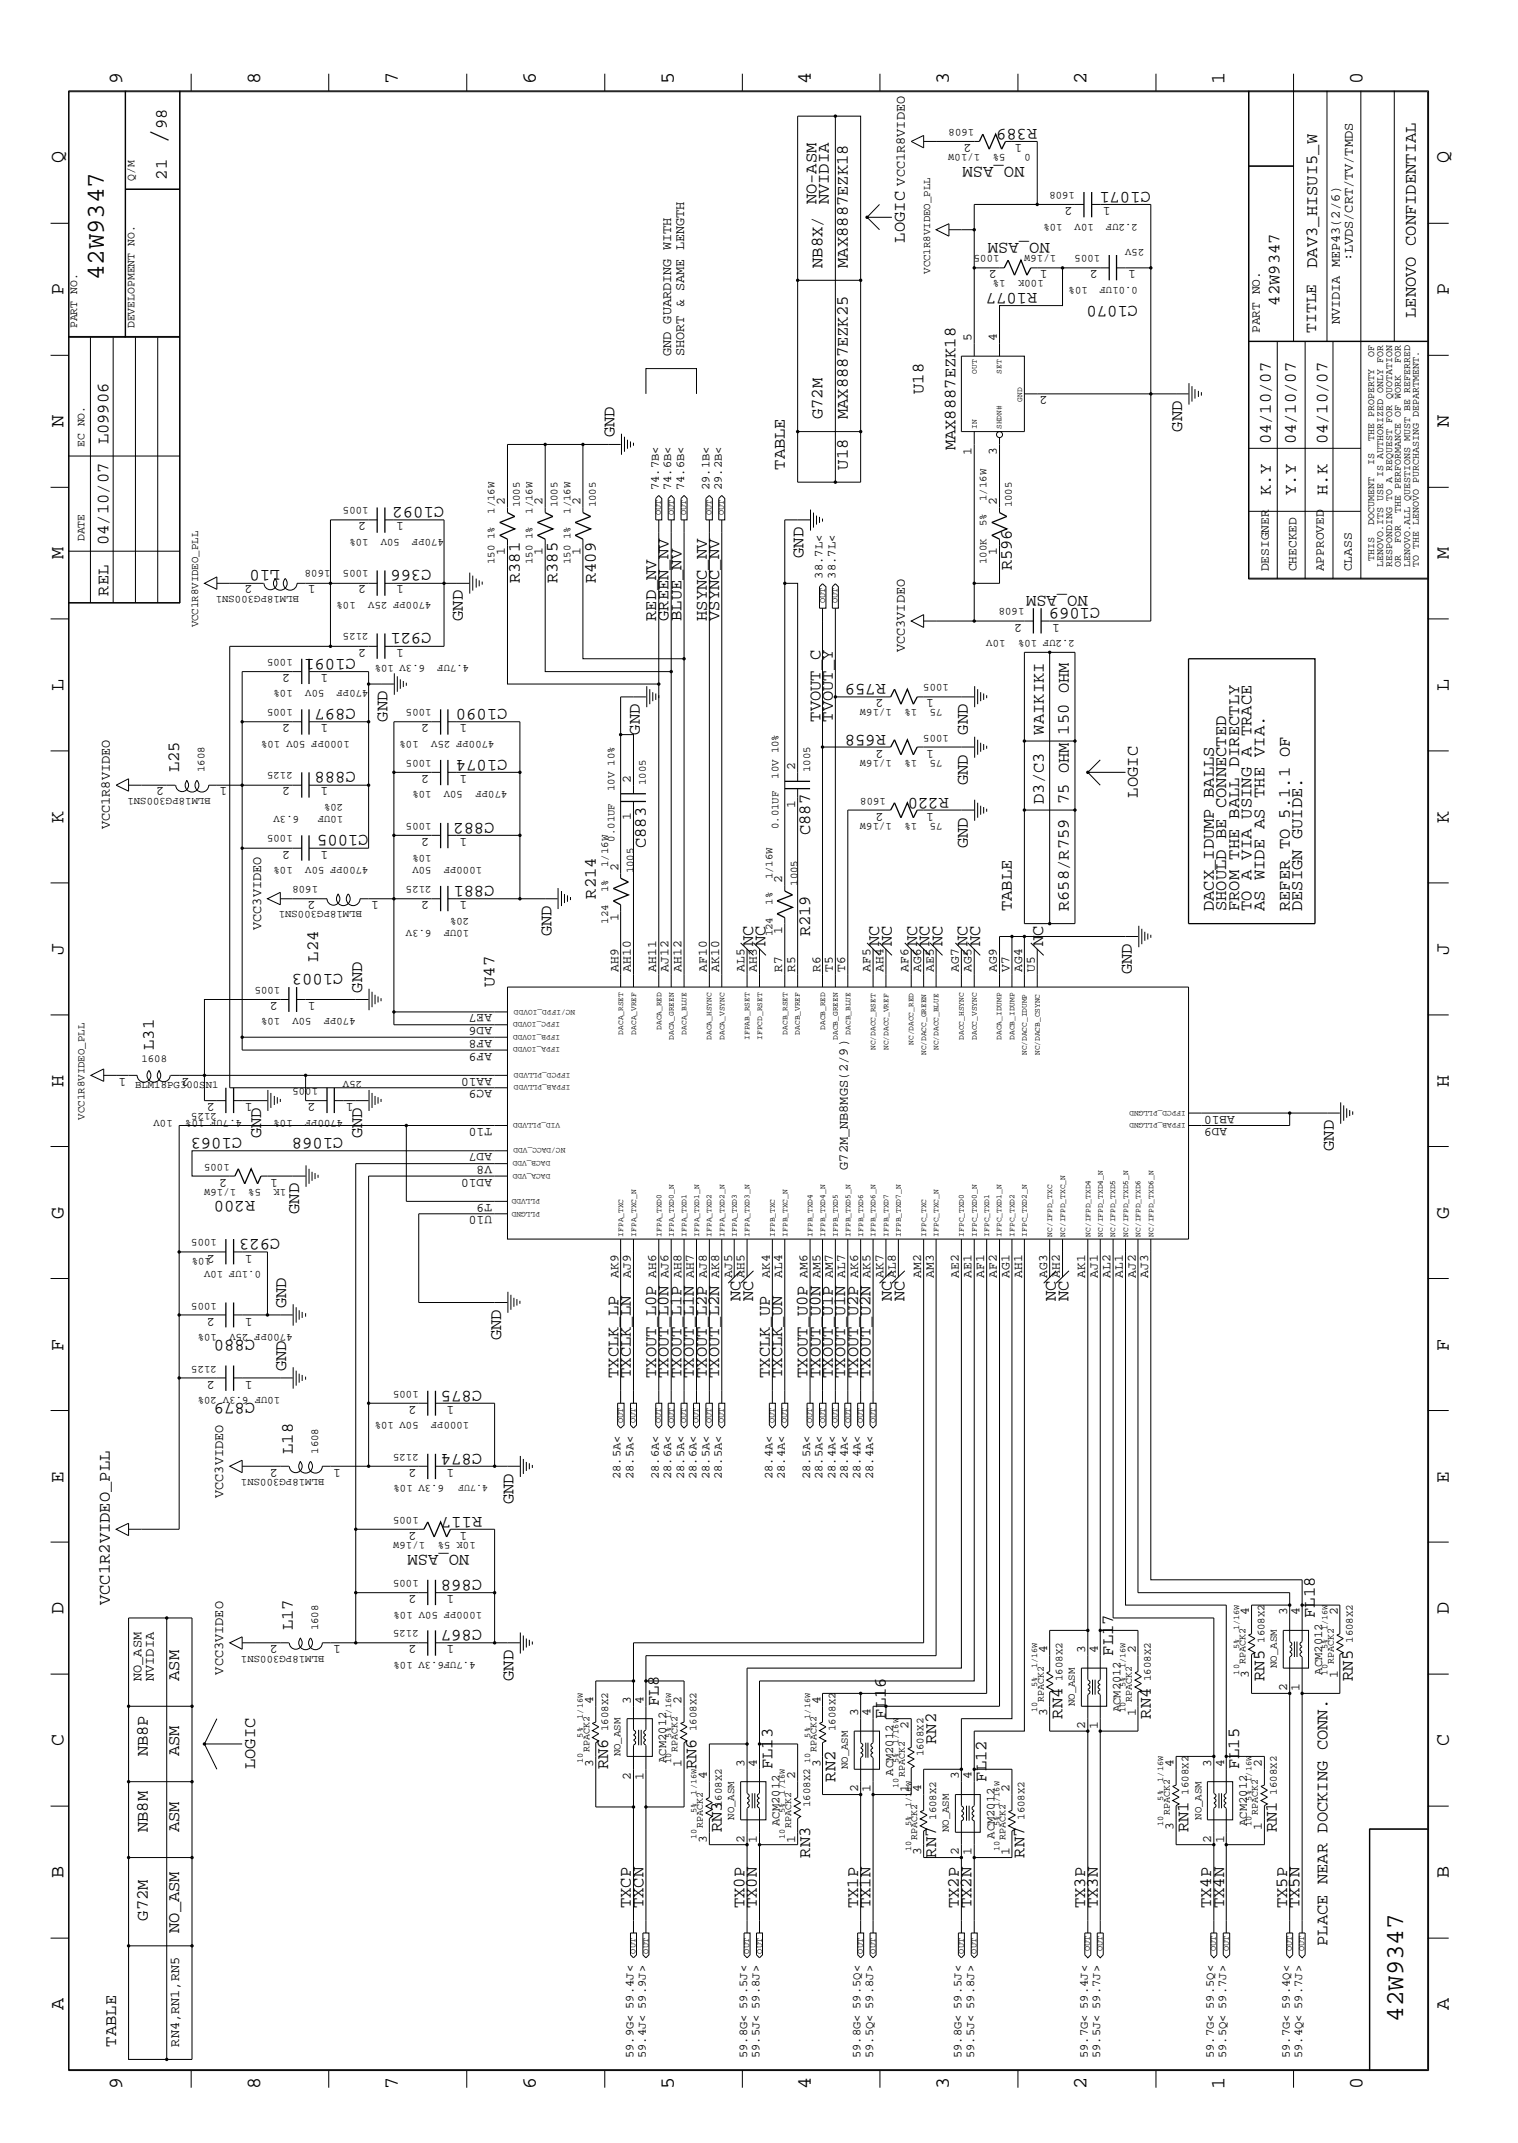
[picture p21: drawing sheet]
<svg xmlns="http://www.w3.org/2000/svg" width="300mm" height="423mm" viewBox="0 0 300 423" stroke-linecap="round" stroke-linejoin="round" font-family="sans-serif">
<defs><g id="words">
<text font-size="5.2" x="32.9" y="28.4" transform="rotate(-90 32.9 28.4)">/</text>
<g font-size="5.1">
<text x="20.5" y="55.4" transform="rotate(-90 20.5 55.4)">42W9347</text>
<text x="277.2" y="399.4" transform="rotate(-90 277.2 399.4)">42W9347</text>
</g>
<g font-size="4">
<text x="24.1" y="16.7" transform="rotate(-90 24.1 16.7)">9</text>
<text x="51.4" y="16.7" transform="rotate(-90 51.4 16.7)">8</text>
<text x="78.6" y="16.7" transform="rotate(-90 78.6 16.7)">7</text>
<text x="105.8" y="16.7" transform="rotate(-90 105.8 16.7)">6</text>
<text x="133.1" y="16.7" transform="rotate(-90 133.1 16.7)">5</text>
<text x="160.2" y="16.7" transform="rotate(-90 160.2 16.7)">4</text>
<text x="187.5" y="16.7" transform="rotate(-90 187.5 16.7)">3</text>
<text x="214.6" y="16.7" transform="rotate(-90 214.6 16.7)">2</text>
<text x="241.9" y="16.7" transform="rotate(-90 241.9 16.7)">1</text>
<text x="269.2" y="16.7" transform="rotate(-90 269.2 16.7)">0</text>
<text x="12.5" y="32.3" transform="rotate(-90 12.5 32.3)">Q</text>
<text x="286.2" y="32.3" transform="rotate(-90 286.2 32.3)">Q</text>
<text x="12.5" y="58.3" transform="rotate(-90 12.5 58.3)">P</text>
<text x="286.2" y="58.3" transform="rotate(-90 286.2 58.3)">P</text>
<text x="12.5" y="84.4" transform="rotate(-90 12.5 84.4)">N</text>
<text x="286.2" y="84.4" transform="rotate(-90 286.2 84.4)">N</text>
<text x="12.5" y="110.5" transform="rotate(-90 12.5 110.5)">M</text>
<text x="286.2" y="110.5" transform="rotate(-90 286.2 110.5)">M</text>
<text x="12.5" y="136.5" transform="rotate(-90 12.5 136.5)">L</text>
<text x="286.2" y="136.5" transform="rotate(-90 286.2 136.5)">L</text>
<text x="12.5" y="162.6" transform="rotate(-90 12.5 162.6)">K</text>
<text x="286.2" y="162.6" transform="rotate(-90 286.2 162.6)">K</text>
<text x="12.5" y="188.6" transform="rotate(-90 12.5 188.6)">J</text>
<text x="286.2" y="188.6" transform="rotate(-90 286.2 188.6)">J</text>
<text x="12.5" y="214.7" transform="rotate(-90 12.5 214.7)">H</text>
<text x="286.2" y="214.7" transform="rotate(-90 286.2 214.7)">H</text>
<text x="12.5" y="240.7" transform="rotate(-90 12.5 240.7)">G</text>
<text x="286.2" y="240.7" transform="rotate(-90 286.2 240.7)">G</text>
<text x="12.5" y="266.8" transform="rotate(-90 12.5 266.8)">F</text>
<text x="286.2" y="266.8" transform="rotate(-90 286.2 266.8)">F</text>
<text x="12.5" y="292.9" transform="rotate(-90 12.5 292.9)">E</text>
<text x="286.2" y="292.9" transform="rotate(-90 286.2 292.9)">E</text>
<text x="12.5" y="318.9" transform="rotate(-90 12.5 318.9)">D</text>
<text x="286.2" y="318.9" transform="rotate(-90 286.2 318.9)">D</text>
<text x="12.5" y="344.9" transform="rotate(-90 12.5 344.9)">C</text>
<text x="286.2" y="344.9" transform="rotate(-90 286.2 344.9)">C</text>
<text x="12.5" y="371" transform="rotate(-90 12.5 371)">B</text>
<text x="286.2" y="371" transform="rotate(-90 286.2 371)">B</text>
<text x="12.5" y="397" transform="rotate(-90 12.5 397)">A</text>
<text x="286.2" y="397" transform="rotate(-90 286.2 397)">A</text>
<text x="24.1" y="412.7" transform="rotate(-90 24.1 412.7)">9</text>
<text x="51.4" y="412.7" transform="rotate(-90 51.4 412.7)">8</text>
<text x="78.6" y="412.7" transform="rotate(-90 78.6 412.7)">7</text>
<text x="105.8" y="412.7" transform="rotate(-90 105.8 412.7)">6</text>
<text x="133.1" y="412.7" transform="rotate(-90 133.1 412.7)">5</text>
<text x="160.2" y="412.7" transform="rotate(-90 160.2 412.7)">4</text>
<text x="187.5" y="412.7" transform="rotate(-90 187.5 412.7)">3</text>
<text x="214.6" y="412.7" transform="rotate(-90 214.6 412.7)">2</text>
<text x="241.9" y="412.7" transform="rotate(-90 241.9 412.7)">1</text>
<text x="269.2" y="412.7" transform="rotate(-90 269.2 412.7)">0</text>
</g>
<g font-size="3.4">
<text x="32.9" y="25.5" transform="rotate(-90 32.9 25.5)">98</text>
<text x="204.9" y="25.5" transform="rotate(-180 204.9 25.5)">R389</text>
<text x="32.9" y="35.5" transform="rotate(-90 32.9 35.5)">21</text>
<text x="202.4" y="32.9" transform="rotate(-180 202.4 32.9)">NO_ASM</text>
<text x="161.3" y="40.4" transform="rotate(-90 161.3 40.4)">NO-ASM</text>
<text x="163.7" y="40.4" transform="rotate(-90 163.7 40.4)">NVIDIA</text>
<text x="227.3" y="37.9" transform="rotate(-180 227.3 37.9)">C1071</text>
<text x="178.7" y="47.9" transform="rotate(-90 178.7 47.9)">LOGIC</text>
<text x="207.3" y="47.9" transform="rotate(-180 207.3 47.9)">NO_ASM</text>
<text x="162.5" y="52.9" transform="rotate(-90 162.5 52.9)">NB8X/</text>
<text x="167.5" y="52.9" transform="rotate(-90 167.5 52.9)">MAX8887EZK18</text>
<text x="260.2" y="52.9" transform="rotate(-90 260.2 52.9)">DAV3_HISUI5_W</text>
<text x="204.9" y="57.9" transform="rotate(-180 204.9 57.9)">R1077</text>
<text x="224.8" y="60.4" transform="rotate(-180 224.8 60.4)">C1070</text>
<text x="252.7" y="60.4" transform="rotate(-90 252.7 60.4)">42W9347</text>
<text x="279.7" y="62.8" transform="rotate(-90 279.7 62.8)">LENOVO CONFIDENTIAL</text>
<text x="182.5" y="77.8" transform="rotate(-90 182.5 77.8)">U18</text>
<text x="162.5" y="82.8" transform="rotate(-90 162.5 82.8)">G72M</text>
<text x="167.5" y="82.8" transform="rotate(-90 167.5 82.8)">MAX8887EZK25</text>
<text x="21.4" y="87.8" transform="rotate(-90 21.4 87.8)">L09906</text>
<text x="121.4" y="86.4" transform="rotate(-90 121.4 86.4)">GND</text>
<text x="188.7" y="89" transform="rotate(-90 188.7 89)">MAX8887EZK18</text>
<text x="233.5" y="85.3" transform="rotate(-90 233.5 85.3)">GND</text>
<text x="251" y="87.8" transform="rotate(-90 251 87.8)">04/10/07</text>
<text x="255.9" y="87.8" transform="rotate(-90 255.9 87.8)">04/10/07</text>
<text x="262.2" y="87.8" transform="rotate(-90 262.2 87.8)">04/10/07</text>
<text x="155" y="92.8" transform="rotate(-90 155 92.8)">TABLE</text>
<text x="167.5" y="92.8" transform="rotate(-90 167.5 92.8)">U18</text>
<text x="87.7" y="100.2" transform="rotate(-180 87.7 100.2)">C1092</text>
<text x="251" y="97.8" transform="rotate(-90 251 97.8)">K.Y</text>
<text x="255.9" y="97.8" transform="rotate(-90 255.9 97.8)">Y.Y</text>
<text x="262.2" y="97.8" transform="rotate(-90 262.2 97.8)">H.K</text>
<text x="21.4" y="107.7" transform="rotate(-90 21.4 107.7)">04/10/07</text>
<text x="55.4" y="112.7" transform="rotate(-180 55.4 112.7)">L10</text>
<text x="85.3" y="112.7" transform="rotate(-180 85.3 112.7)">C366</text>
<text x="158.8" y="110.2" transform="rotate(-90 158.8 110.2)">GND</text>
<text x="199.9" y="112.7" transform="rotate(-90 199.9 112.7)">R596</text>
<text x="21.4" y="117.7" transform="rotate(-90 21.4 117.7)">REL</text>
<text x="102.7" y="115.2" transform="rotate(-90 102.7 115.2)">R381</text>
<text x="110.2" y="115.2" transform="rotate(-90 110.2 115.2)">R385</text>
<text x="117.7" y="115.2" transform="rotate(-90 117.7 115.2)">R409</text>
<text x="214.9" y="117.7" transform="rotate(-180 214.9 117.7)">NO_ASM</text>
<text x="85.3" y="125.1" transform="rotate(-180 85.3 125.1)">C921</text>
<text x="91.4" y="122.7" transform="rotate(-90 91.4 122.7)">GND</text>
<text x="129.6" y="122.7" transform="rotate(-90 129.6 122.7)">RED_NV</text>
<text x="132.1" y="122.7" transform="rotate(-90 132.1 122.7)">GREEN_NV</text>
<text x="134.6" y="122.7" transform="rotate(-90 134.6 122.7)">BLUE_NV</text>
<text x="139.6" y="122.7" transform="rotate(-90 139.6 122.7)">HSYNC_NV</text>
<text x="142.1" y="122.7" transform="rotate(-90 142.1 122.7)">VSYNC_NV</text>
<text x="217.3" y="120.1" transform="rotate(-180 217.3 120.1)">C1069</text>
<text x="70.3" y="130.1" transform="rotate(-180 70.3 130.1)">C1091</text>
<text x="175" y="135.1" transform="rotate(-180 175 135.1)">R759</text>
<text x="70.3" y="140.1" transform="rotate(-180 70.3 140.1)">C897</text>
<text x="76.5" y="142.6" transform="rotate(-90 76.5 142.6)">GND</text>
<text x="100.2" y="140.1" transform="rotate(-180 100.2 140.1)">C1090</text>
<text x="162.1" y="142.6" transform="rotate(-90 162.1 142.6)">TVOUT_C</text>
<text x="164.5" y="142.6" transform="rotate(-90 164.5 142.6)">TVOUT_Y</text>
<text x="126.4" y="145.1" transform="rotate(-90 126.4 145.1)">GND</text>
<text x="175" y="145.1" transform="rotate(-180 175 145.1)">R658</text>
<text x="191.2" y="145.1" transform="rotate(-90 191.2 145.1)">GND</text>
<text x="206.2" y="145.1" transform="rotate(-90 206.2 145.1)">WAIKIKI</text>
<text x="211.2" y="145.1" transform="rotate(-90 211.2 145.1)">150 OHM</text>
<text x="35.4" y="152.6" transform="rotate(-90 35.4 152.6)">L25</text>
<text x="70.3" y="152.6" transform="rotate(-180 70.3 152.6)">C888</text>
<text x="100.2" y="150.1" transform="rotate(-180 100.2 150.1)">C1074</text>
<text x="191.2" y="155.1" transform="rotate(-90 191.2 155.1)">GND</text>
<text x="187.5" y="157.6" transform="rotate(-180 187.5 157.6)">R220</text>
<text x="206.2" y="158.8" transform="rotate(-90 206.2 158.8)">D3/C3</text>
<text x="211.2" y="158.8" transform="rotate(-90 211.2 158.8)">75 OHM</text>
<text x="224.8" y="157.6" transform="rotate(-90 224.8 157.6)">LOGIC</text>
<text x="72.8" y="165" transform="rotate(-180 72.8 165)">C1005</text>
<text x="97.7" y="162.6" transform="rotate(-180 97.7 162.6)">C882</text>
<text x="127.6" y="167.6" transform="rotate(-90 127.6 167.6)">C883</text>
<text x="160" y="165" transform="rotate(-90 160 165)">C887</text>
<text x="191.2" y="167.6" transform="rotate(-90 191.2 167.6)">GND</text>
<text x="97.7" y="175" transform="rotate(-180 97.7 175)">C881</text>
<text x="117.7" y="177.5" transform="rotate(-90 117.7 177.5)">R214</text>
<text x="109" y="185" transform="rotate(-90 109 185)">GND</text>
<text x="160" y="185" transform="rotate(-90 160 185)">R219</text>
<text x="199.9" y="180" transform="rotate(-90 199.9 180)">TABLE</text>
<text x="211.2" y="180" transform="rotate(-90 211.2 180)">R658/R759</text>
<text x="239.8" y="180" transform="rotate(-90 239.8 180)">DACX_IDUMP BALLS</text>
<text x="242.2" y="180" transform="rotate(-90 242.2 180)">SHOULD BE CONNECTED</text>
<text x="244.8" y="180" transform="rotate(-90 244.8 180)">FROM THE BALL DIRECTLY</text>
<text x="247.2" y="180" transform="rotate(-90 247.2 180)">TO A VIA USING A TRACE</text>
<text x="249.8" y="180" transform="rotate(-90 249.8 180)">AS WIDE AS THE VIA.</text>
<text x="254.8" y="180" transform="rotate(-90 254.8 180)">REFER TO 5.1.1 OF</text>
<text x="257.2" y="180" transform="rotate(-90 257.2 180)">DESIGN GUIDE.</text>
<text x="62.8" y="190" transform="rotate(-90 62.8 190)">L24</text>
<text x="148.8" y="186.9" transform="rotate(-90 148.8 186.9)">NC</text>
<text x="151.2" y="186.9" transform="rotate(-90 151.2 186.9)">NC</text>
<text x="173.7" y="186.9" transform="rotate(-90 173.7 186.9)">NC</text>
<text x="176.2" y="186.9" transform="rotate(-90 176.2 186.9)">NC</text>
<text x="181.2" y="186.9" transform="rotate(-90 181.2 186.9)">NC</text>
<text x="183.6" y="186.9" transform="rotate(-90 183.6 186.9)">NC</text>
<text x="186.2" y="186.9" transform="rotate(-90 186.2 186.9)">NC</text>
<text x="191.1" y="186.9" transform="rotate(-90 191.1 186.9)">NC</text>
<text x="193.6" y="186.9" transform="rotate(-90 193.6 186.9)">NC</text>
<text x="206.1" y="186.9" transform="rotate(-90 206.1 186.9)">NC</text>
<text x="67.8" y="192.4" transform="rotate(-180 67.8 192.4)">C1003</text>
<text x="71.5" y="196.1" transform="rotate(-90 71.5 196.1)">GND</text>
<text x="97.7" y="195" transform="rotate(-90 97.7 195)">U47</text>
<text x="223.6" y="192.4" transform="rotate(-90 223.6 192.4)">GND</text>
<text x="30.4" y="207.4" transform="rotate(-90 30.4 207.4)">L31</text>
<text x="47.8" y="224.9" transform="rotate(-180 47.8 224.9)">C1063</text>
<text x="51.6" y="224.9" transform="rotate(-90 51.6 224.9)">GND</text>
<text x="67.8" y="224.9" transform="rotate(-180 67.8 224.9)">C1068</text>
<text x="71.5" y="224.9" transform="rotate(-90 71.5 224.9)">GND</text>
<text x="263.5" y="227.3" transform="rotate(-90 263.5 227.3)">GND</text>
<text x="50.4" y="237.3" transform="rotate(-180 50.4 237.3)">R200</text>
<text x="59.1" y="239.8" transform="rotate(-90 59.1 239.8)">GND</text>
<text x="55.4" y="244.8" transform="rotate(-180 55.4 244.8)">C923</text>
<text x="146.3" y="257" transform="rotate(-90 146.3 257)">NC</text>
<text x="148.8" y="257" transform="rotate(-90 148.8 257)">NC</text>
<text x="176.2" y="257" transform="rotate(-90 176.2 257)">NC</text>
<text x="178.6" y="257" transform="rotate(-90 178.6 257)">NC</text>
<text x="208.5" y="257" transform="rotate(-90 208.5 257)">NC</text>
<text x="211.1" y="257" transform="rotate(-90 211.1 257)">NC</text>
<text x="56.6" y="258.4" transform="rotate(-90 56.6 258.4)">GND</text>
<text x="50.4" y="264.8" transform="rotate(-180 50.4 264.8)">C880</text>
<text x="99" y="264.8" transform="rotate(-90 99 264.8)">GND</text>
<text x="56.6" y="270.8" transform="rotate(-90 56.6 270.8)">GND</text>
<text x="95.2" y="274.7" transform="rotate(-180 95.2 274.7)">C875</text>
<text x="122.2" y="272.2" transform="rotate(-90 122.2 272.2)">TXCLK_LP</text>
<text x="124.6" y="272.2" transform="rotate(-90 124.6 272.2)">TXCLK_LN</text>
<text x="129.6" y="272.2" transform="rotate(-90 129.6 272.2)">TXOUT_L0P</text>
<text x="132.1" y="272.2" transform="rotate(-90 132.1 272.2)">TXOUT_L0N</text>
<text x="134.6" y="272.2" transform="rotate(-90 134.6 272.2)">TXOUT_L1P</text>
<text x="137.1" y="272.2" transform="rotate(-90 137.1 272.2)">TXOUT_L1N</text>
<text x="139.6" y="272.2" transform="rotate(-90 139.6 272.2)">TXOUT_L2P</text>
<text x="142.1" y="272.2" transform="rotate(-90 142.1 272.2)">TXOUT_L2N</text>
<text x="152.1" y="272.2" transform="rotate(-90 152.1 272.2)">TXCLK_UP</text>
<text x="154.5" y="272.2" transform="rotate(-90 154.5 272.2)">TXCLK_UN</text>
<text x="159.5" y="272.2" transform="rotate(-90 159.5 272.2)">TXOUT_U0P</text>
<text x="162.1" y="272.2" transform="rotate(-90 162.1 272.2)">TXOUT_U0N</text>
<text x="164.5" y="272.2" transform="rotate(-90 164.5 272.2)">TXOUT_U1P</text>
<text x="167" y="272.2" transform="rotate(-90 167 272.2)">TXOUT_U1N</text>
<text x="169.5" y="272.2" transform="rotate(-90 169.5 272.2)">TXOUT_U2P</text>
<text x="172" y="272.2" transform="rotate(-90 172 272.2)">TXOUT_U2N</text>
<text x="50.4" y="277.2" transform="rotate(-180 50.4 277.2)">C879</text>
<text x="57.8" y="287.2" transform="rotate(-90 57.8 287.2)">L18</text>
<text x="95.2" y="287.2" transform="rotate(-180 95.2 287.2)">C874</text>
<text x="95.2" y="299.6" transform="rotate(-180 95.2 299.6)">R117</text>
<text x="101.4" y="297.2" transform="rotate(-90 101.4 297.2)">GND</text>
<text x="92.7" y="307.1" transform="rotate(-180 92.7 307.1)">NO_ASM</text>
<text x="21.7" y="317.1" transform="rotate(-90 21.7 317.1)">VCC1R2VIDEO_PLL</text>
<text x="95.2" y="312.1" transform="rotate(-180 95.2 312.1)">C868</text>
<text x="57.8" y="322.1" transform="rotate(-90 57.8 322.1)">L17</text>
<text x="95.2" y="322.1" transform="rotate(-180 95.2 322.1)">C867</text>
<text x="259.8" y="319.6" transform="rotate(-90 259.8 319.6)">FL18</text>
<text x="219.9" y="327.1" transform="rotate(-90 219.9 327.1)">FL17</text>
<text x="35.4" y="332.1" transform="rotate(-90 35.4 332.1)">ASM</text>
<text x="101.4" y="332.1" transform="rotate(-90 101.4 332.1)">GND</text>
<text x="249.8" y="332.1" transform="rotate(-90 249.8 332.1)">RN5</text>
<text x="267.2" y="332.1" transform="rotate(-90 267.2 332.1)">RN5</text>
<text x="130.1" y="337.1" transform="rotate(-90 130.1 337.1)">FL8</text>
<text x="175" y="339.5" transform="rotate(-90 175 339.5)">FL16</text>
<text x="209.9" y="339.5" transform="rotate(-90 209.9 339.5)">RN4</text>
<text x="227.3" y="339.5" transform="rotate(-90 227.3 339.5)">RN4</text>
<text x="29.2" y="347" transform="rotate(-90 29.2 347)">NB8P</text>
<text x="35.4" y="347" transform="rotate(-90 35.4 347)">ASM</text>
<text x="184.9" y="344.5" transform="rotate(-90 184.9 344.5)">RN2</text>
<text x="50.4" y="349.5" transform="rotate(-90 50.4 349.5)">LOGIC</text>
<text x="120.1" y="349.5" transform="rotate(-90 120.1 349.5)">RN6</text>
<text x="137.6" y="349.5" transform="rotate(-90 137.6 349.5)">RN6</text>
<text x="152.6" y="349.5" transform="rotate(-90 152.6 349.5)">FL13</text>
<text x="165" y="352" transform="rotate(-90 165 352)">RN2</text>
<text x="194.9" y="352" transform="rotate(-90 194.9 352)">FL12</text>
<text x="244.8" y="349.5" transform="rotate(-90 244.8 349.5)">FL15</text>
<text x="29.2" y="361.9" transform="rotate(-90 29.2 361.9)">NB8M</text>
<text x="35.4" y="361.9" transform="rotate(-90 35.4 361.9)">ASM</text>
<text x="142.6" y="361.9" transform="rotate(-90 142.6 361.9)">RN3</text>
<text x="234.8" y="362" transform="rotate(-90 234.8 362)">RN1</text>
<text x="252.2" y="362" transform="rotate(-90 252.2 362)">RN1</text>
<text x="160" y="366.9" transform="rotate(-90 160 366.9)">RN3</text>
<text x="184.9" y="366.9" transform="rotate(-90 184.9 366.9)">RN7</text>
<text x="202.4" y="366.9" transform="rotate(-90 202.4 366.9)">RN7</text>
<text x="124.6" y="376.9" transform="rotate(-90 124.6 376.9)">TXCP</text>
<text x="127.1" y="376.9" transform="rotate(-90 127.1 376.9)">TXCN</text>
<text x="147.1" y="376.9" transform="rotate(-90 147.1 376.9)">TX0P</text>
<text x="149.5" y="376.9" transform="rotate(-90 149.5 376.9)">TX0N</text>
<text x="169.5" y="376.9" transform="rotate(-90 169.5 376.9)">TX1P</text>
<text x="172" y="376.9" transform="rotate(-90 172 376.9)">TX1N</text>
<text x="189.4" y="376.9" transform="rotate(-90 189.4 376.9)">TX2P</text>
<text x="191.9" y="376.9" transform="rotate(-90 191.9 376.9)">TX2N</text>
<text x="214.4" y="376.9" transform="rotate(-90 214.4 376.9)">TX3P</text>
<text x="216.8" y="376.9" transform="rotate(-90 216.8 376.9)">TX3N</text>
<text x="239.3" y="376.9" transform="rotate(-90 239.3 376.9)">TX4P</text>
<text x="241.8" y="376.9" transform="rotate(-90 241.8 376.9)">TX4N</text>
<text x="254.3" y="376.9" transform="rotate(-90 254.3 376.9)">TX5P</text>
<text x="256.7" y="376.9" transform="rotate(-90 256.7 376.9)">TX5N</text>
<text x="29.2" y="379.4" transform="rotate(-90 29.2 379.4)">G72M</text>
<text x="35.4" y="381.8" transform="rotate(-90 35.4 381.8)">NO_ASM</text>
<text x="262.2" y="384.4" transform="rotate(-90 262.2 384.4)">PLACE NEAR DOCKING CONN.</text>
<text x="22.9" y="404.3" transform="rotate(-90 22.9 404.3)">TABLE</text>
</g>
<text font-size="3.2" x="260" y="65.8" transform="rotate(-90 260 65.8)">TITLE</text>
<g font-size="2.7">
<text x="178.7" y="36.7" transform="rotate(-90 178.7 36.7)">VCC1R8VIDEO</text>
<text x="267.2" y="51.6" transform="rotate(-90 267.2 51.6)">:LVDS/CRT/TV/TMDS</text>
<text x="264.7" y="64.1" transform="rotate(-90 264.7 64.1)">NVIDIA MEP43(2/6)</text>
<text x="132.6" y="70.4" transform="rotate(-90 132.6 70.4)">GND GUARDING WITH</text>
<text x="135.1" y="70.4" transform="rotate(-90 135.1 70.4)">SHORT &amp; SAME LENGTH</text>
<text x="178.7" y="128.9" transform="rotate(-90 178.7 128.9)">VCC3VIDEO</text>
<text x="21.7" y="163.8" transform="rotate(-90 21.7 163.8)">VCC1R8VIDEO</text>
<text x="51.6" y="183.7" transform="rotate(-90 51.6 183.7)">VCC3VIDEO</text>
<text x="167.5" y="231.1" transform="rotate(-90 167.5 231.1)">G72M_NB8MGS(2/9)</text>
<text x="44.1" y="295.9" transform="rotate(-90 44.1 295.9)">VCC3VIDEO</text>
<text x="27.9" y="332.1" transform="rotate(-90 27.9 332.1)">NO_ASM</text>
<text x="30.4" y="332.1" transform="rotate(-90 30.4 332.1)">NVIDIA</text>
<text x="44.1" y="330.8" transform="rotate(-90 44.1 330.8)">VCC3VIDEO</text>
<text x="35.4" y="404.3" transform="rotate(-90 35.4 404.3)">RN4,RN1,RN5</text>
</g>
<g font-size="2.5">
<text x="191.9" y="28.4" transform="rotate(-180 191.9 28.4)">2</text>
<text x="201.9" y="28.4" transform="rotate(-180 201.9 28.4)">1</text>
<text x="211.8" y="40.9" transform="rotate(-180 211.8 40.9)">2</text>
<text x="219.4" y="40.9" transform="rotate(-180 219.4 40.9)">1</text>
<text x="196.9" y="53.4" transform="rotate(-180 196.9 53.4)">2</text>
<text x="206.9" y="53.4" transform="rotate(-180 206.9 53.4)">1</text>
<text x="216.8" y="53.4" transform="rotate(-180 216.8 53.4)">2</text>
<text x="224.4" y="53.4" transform="rotate(-180 224.4 53.4)">1</text>
<text x="248.8" y="65.8" transform="rotate(-90 248.8 65.8)">PART NO.</text>
<text x="191.9" y="67.3" transform="rotate(-90 191.9 67.3)">5</text>
<text x="196.9" y="67.3" transform="rotate(-90 196.9 67.3)">4</text>
<text x="206.9" y="78.3" transform="rotate(-180 206.9 78.3)">2</text>
<text x="191.9" y="89.8" transform="rotate(-90 191.9 89.8)">1</text>
<text x="196.9" y="89.8" transform="rotate(-90 196.9 89.8)">3</text>
<text x="99.7" y="99.7" transform="rotate(-90 99.7 99.7)">2</text>
<text x="107.2" y="99.7" transform="rotate(-90 107.2 99.7)">2</text>
<text x="114.6" y="99.7" transform="rotate(-90 114.6 99.7)">2</text>
<text x="196.9" y="99.7" transform="rotate(-90 196.9 99.7)">2</text>
<text x="72.3" y="103.2" transform="rotate(-180 72.3 103.2)">2</text>
<text x="79.8" y="103.2" transform="rotate(-180 79.8 103.2)">1</text>
<text x="99.7" y="109.7" transform="rotate(-90 99.7 109.7)">1</text>
<text x="107.2" y="109.7" transform="rotate(-90 107.2 109.7)">1</text>
<text x="114.6" y="109.7" transform="rotate(-90 114.6 109.7)">1</text>
<text x="196.9" y="109.7" transform="rotate(-90 196.9 109.7)">1</text>
<text x="250.6" y="112.9" transform="rotate(-90 250.6 112.9)">DESIGNER</text>
<text x="256.1" y="112.9" transform="rotate(-90 256.1 112.9)">CHECKED</text>
<text x="261.5" y="112.9" transform="rotate(-90 261.5 112.9)">APPROVED</text>
<text x="267" y="112.9" transform="rotate(-90 267 112.9)">CLASS</text>
<text x="49.9" y="115.7" transform="rotate(-180 49.9 115.7)">2</text>
<text x="62.3" y="115.7" transform="rotate(-180 62.3 115.7)">1</text>
<text x="72.3" y="115.7" transform="rotate(-180 72.3 115.7)">2</text>
<text x="79.8" y="115.7" transform="rotate(-180 79.8 115.7)">1</text>
<text x="201.9" y="123.2" transform="rotate(-180 201.9 123.2)">2</text>
<text x="209.4" y="123.2" transform="rotate(-180 209.4 123.2)">1</text>
<text x="72.3" y="128.2" transform="rotate(-180 72.3 128.2)">2</text>
<text x="79.8" y="128.2" transform="rotate(-180 79.8 128.2)">1</text>
<text x="57.3" y="133.2" transform="rotate(-180 57.3 133.2)">2</text>
<text x="64.9" y="133.2" transform="rotate(-180 64.9 133.2)">1</text>
<text x="57.3" y="143.1" transform="rotate(-180 57.3 143.1)">2</text>
<text x="64.9" y="143.1" transform="rotate(-180 64.9 143.1)">1</text>
<text x="84.8" y="143.1" transform="rotate(-180 84.8 143.1)">2</text>
<text x="92.3" y="143.1" transform="rotate(-180 92.3 143.1)">1</text>
<text x="174.5" y="138.1" transform="rotate(-180 174.5 138.1)">2</text>
<text x="184.5" y="138.1" transform="rotate(-180 184.5 138.1)">1</text>
<text x="174.5" y="148.1" transform="rotate(-180 174.5 148.1)">2</text>
<text x="184.5" y="148.1" transform="rotate(-180 184.5 148.1)">1</text>
<text x="32.4" y="155.5" transform="rotate(-180 32.4 155.5)">2</text>
<text x="44.9" y="155.5" transform="rotate(-180 44.9 155.5)">1</text>
<text x="57.3" y="155.5" transform="rotate(-180 57.3 155.5)">2</text>
<text x="64.9" y="155.5" transform="rotate(-180 64.9 155.5)">1</text>
<text x="84.8" y="153.1" transform="rotate(-180 84.8 153.1)">2</text>
<text x="92.3" y="153.1" transform="rotate(-180 92.3 153.1)">1</text>
<text x="124.6" y="154.6" transform="rotate(-90 124.6 154.6)">2</text>
<text x="157.1" y="152.1" transform="rotate(-90 157.1 152.1)">2</text>
<text x="157.1" y="159.6" transform="rotate(-90 157.1 159.6)">1</text>
<text x="174.5" y="160.5" transform="rotate(-180 174.5 160.5)">2</text>
<text x="184.5" y="160.5" transform="rotate(-180 184.5 160.5)">1</text>
<text x="84.8" y="165.5" transform="rotate(-180 84.8 165.5)">2</text>
<text x="92.3" y="165.5" transform="rotate(-180 92.3 165.5)">1</text>
<text x="124.6" y="162.1" transform="rotate(-90 124.6 162.1)">1</text>
<text x="57.3" y="168.1" transform="rotate(-180 57.3 168.1)">2</text>
<text x="64.9" y="168.1" transform="rotate(-180 64.9 168.1)">1</text>
<text x="122.2" y="172" transform="rotate(-90 122.2 172)">2</text>
<text x="62.3" y="178" transform="rotate(-180 62.3 178)">2</text>
<text x="74.8" y="178" transform="rotate(-180 74.8 178)">1</text>
<text x="84.8" y="178" transform="rotate(-180 84.8 178)">2</text>
<text x="92.3" y="178" transform="rotate(-180 92.3 178)">1</text>
<text x="154.5" y="174.5" transform="rotate(-90 154.5 174.5)">2</text>
<text x="122.2" y="182" transform="rotate(-90 122.2 182)">1</text>
<text x="154.5" y="184.5" transform="rotate(-90 154.5 184.5)">1</text>
<text x="122.2" y="191.9" transform="rotate(-90 122.2 191.9)">AH9</text>
<text x="124.6" y="191.9" transform="rotate(-90 124.6 191.9)">AH10</text>
<text x="129.6" y="191.9" transform="rotate(-90 129.6 191.9)">AH11</text>
<text x="132.1" y="191.9" transform="rotate(-90 132.1 191.9)">AJ12</text>
<text x="134.6" y="191.9" transform="rotate(-90 134.6 191.9)">AH12</text>
<text x="139.6" y="191.9" transform="rotate(-90 139.6 191.9)">AF10</text>
<text x="142.1" y="191.9" transform="rotate(-90 142.1 191.9)">AK10</text>
<text x="147.1" y="191.9" transform="rotate(-90 147.1 191.9)">AL5</text>
<text x="149.5" y="191.9" transform="rotate(-90 149.5 191.9)">AH3</text>
<text x="154.5" y="191.9" transform="rotate(-90 154.5 191.9)">R7</text>
<text x="157.1" y="191.9" transform="rotate(-90 157.1 191.9)">R5</text>
<text x="162.1" y="191.9" transform="rotate(-90 162.1 191.9)">R6</text>
<text x="164.5" y="191.9" transform="rotate(-90 164.5 191.9)">T5</text>
<text x="167" y="191.9" transform="rotate(-90 167 191.9)">T6</text>
<text x="172" y="191.9" transform="rotate(-90 172 191.9)">AF5</text>
<text x="174.5" y="191.9" transform="rotate(-90 174.5 191.9)">AH4</text>
<text x="179.5" y="191.9" transform="rotate(-90 179.5 191.9)">AF6</text>
<text x="181.9" y="191.9" transform="rotate(-90 181.9 191.9)">AG6</text>
<text x="184.5" y="191.9" transform="rotate(-90 184.5 191.9)">AE5</text>
<text x="189.4" y="191.9" transform="rotate(-90 189.4 191.9)">AG7</text>
<text x="191.9" y="191.9" transform="rotate(-90 191.9 191.9)">AG5</text>
<text x="196.9" y="191.9" transform="rotate(-90 196.9 191.9)">AG9</text>
<text x="199.4" y="191.9" transform="rotate(-90 199.4 191.9)">V7</text>
<text x="201.9" y="191.9" transform="rotate(-90 201.9 191.9)">AG4</text>
<text x="204.4" y="191.9" transform="rotate(-90 204.4 191.9)">U5</text>
<text x="54.9" y="198" transform="rotate(-180 54.9 198)">2</text>
<text x="62.3" y="198" transform="rotate(-180 62.3 198)">1</text>
<text x="97.2" y="202.9" transform="rotate(-180 97.2 202.9)">AD6</text>
<text x="97.2" y="200.4" transform="rotate(-180 97.2 200.4)">AE7</text>
<text x="97.2" y="207.9" transform="rotate(-180 97.2 207.9)">AF9</text>
<text x="97.2" y="205.4" transform="rotate(-180 97.2 205.4)">AF8</text>
<text x="24.9" y="212.9" transform="rotate(-180 24.9 212.9)">1</text>
<text x="37.4" y="212.9" transform="rotate(-180 37.4 212.9)">2</text>
<text x="97.2" y="215.4" transform="rotate(-180 97.2 215.4)">AC9</text>
<text x="97.2" y="212.9" transform="rotate(-180 97.2 212.9)">AA10</text>
<text x="42.4" y="217.8" transform="rotate(-180 42.4 217.8)">2</text>
<text x="49.9" y="217.8" transform="rotate(-180 49.9 217.8)">1</text>
<text x="62.3" y="217.8" transform="rotate(-180 62.3 217.8)">2</text>
<text x="69.8" y="217.8" transform="rotate(-180 69.8 217.8)">1</text>
<text x="243.9" y="220.4" transform="rotate(-180 243.9 220.4)">AB10</text>
<text x="97.2" y="227.8" transform="rotate(-180 97.2 227.8)">AD7</text>
<text x="97.2" y="222.8" transform="rotate(-180 97.2 222.8)">T10</text>
<text x="242.4" y="222.8" transform="rotate(-180 242.4 222.8)">AD9</text>
<text x="44.9" y="232.8" transform="rotate(-180 44.9 232.8)">2</text>
<text x="54.9" y="232.8" transform="rotate(-180 54.9 232.8)">1</text>
<text x="97.2" y="232.8" transform="rotate(-180 97.2 232.8)">AD10</text>
<text x="97.2" y="230.4" transform="rotate(-180 97.2 230.4)">V8</text>
<text x="97.2" y="237.8" transform="rotate(-180 97.2 237.8)">T9</text>
<text x="97.2" y="240.3" transform="rotate(-180 97.2 240.3)">U10</text>
<text x="42.4" y="247.8" transform="rotate(-180 42.4 247.8)">2</text>
<text x="49.9" y="247.8" transform="rotate(-180 49.9 247.8)">1</text>
<text x="122.2" y="252.4" transform="rotate(-90 122.2 252.4)">AK9</text>
<text x="124.6" y="252.4" transform="rotate(-90 124.6 252.4)">AJ9</text>
<text x="129.6" y="252.4" transform="rotate(-90 129.6 252.4)">AH6</text>
<text x="132.1" y="252.4" transform="rotate(-90 132.1 252.4)">AJ6</text>
<text x="134.6" y="252.4" transform="rotate(-90 134.6 252.4)">AH8</text>
<text x="137.1" y="252.4" transform="rotate(-90 137.1 252.4)">AH7</text>
<text x="139.6" y="252.4" transform="rotate(-90 139.6 252.4)">AJ8</text>
<text x="142.1" y="252.4" transform="rotate(-90 142.1 252.4)">AK8</text>
<text x="144.6" y="252.4" transform="rotate(-90 144.6 252.4)">AJ5</text>
<text x="147.1" y="252.4" transform="rotate(-90 147.1 252.4)">AH5</text>
<text x="152.1" y="252.4" transform="rotate(-90 152.1 252.4)">AK4</text>
<text x="154.5" y="252.4" transform="rotate(-90 154.5 252.4)">AL4</text>
<text x="159.5" y="252.4" transform="rotate(-90 159.5 252.4)">AM6</text>
<text x="162.1" y="252.4" transform="rotate(-90 162.1 252.4)">AM5</text>
<text x="164.5" y="252.4" transform="rotate(-90 164.5 252.4)">AM7</text>
<text x="167" y="252.4" transform="rotate(-90 167 252.4)">AL7</text>
<text x="169.5" y="252.4" transform="rotate(-90 169.5 252.4)">AK6</text>
<text x="172" y="252.4" transform="rotate(-90 172 252.4)">AK5</text>
<text x="174.5" y="252.4" transform="rotate(-90 174.5 252.4)">AK7</text>
<text x="177" y="252.4" transform="rotate(-90 177 252.4)">AL8</text>
<text x="181.9" y="252.4" transform="rotate(-90 181.9 252.4)">AM2</text>
<text x="184.5" y="252.4" transform="rotate(-90 184.5 252.4)">AM3</text>
<text x="189.4" y="252.4" transform="rotate(-90 189.4 252.4)">AE2</text>
<text x="191.9" y="252.4" transform="rotate(-90 191.9 252.4)">AE1</text>
<text x="194.4" y="252.4" transform="rotate(-90 194.4 252.4)">AF1</text>
<text x="196.9" y="252.4" transform="rotate(-90 196.9 252.4)">AF2</text>
<text x="199.4" y="252.4" transform="rotate(-90 199.4 252.4)">AG1</text>
<text x="201.9" y="252.4" transform="rotate(-90 201.9 252.4)">AH1</text>
<text x="206.8" y="252.4" transform="rotate(-90 206.8 252.4)">AG3</text>
<text x="209.4" y="252.4" transform="rotate(-90 209.4 252.4)">AH2</text>
<text x="214.4" y="252.4" transform="rotate(-90 214.4 252.4)">AK1</text>
<text x="216.8" y="252.4" transform="rotate(-90 216.8 252.4)">AJ1</text>
<text x="219.4" y="252.4" transform="rotate(-90 219.4 252.4)">AL2</text>
<text x="221.8" y="252.4" transform="rotate(-90 221.8 252.4)">AL1</text>
<text x="224.4" y="252.4" transform="rotate(-90 224.4 252.4)">AJ2</text>
<text x="226.8" y="252.4" transform="rotate(-90 226.8 252.4)">AJ3</text>
<text x="42.4" y="260.3" transform="rotate(-180 42.4 260.3)">2</text>
<text x="49.9" y="260.3" transform="rotate(-180 49.9 260.3)">1</text>
<text x="42.4" y="272.7" transform="rotate(-180 42.4 272.7)">2</text>
<text x="49.9" y="272.7" transform="rotate(-180 49.9 272.7)">1</text>
<text x="82.3" y="277.7" transform="rotate(-180 82.3 277.7)">2</text>
<text x="89.7" y="277.7" transform="rotate(-180 89.7 277.7)">1</text>
<text x="54.9" y="290.2" transform="rotate(-180 54.9 290.2)">2</text>
<text x="67.3" y="290.2" transform="rotate(-180 67.3 290.2)">1</text>
<text x="82.3" y="290.2" transform="rotate(-180 82.3 290.2)">2</text>
<text x="89.7" y="290.2" transform="rotate(-180 89.7 290.2)">1</text>
<text x="82.3" y="302.6" transform="rotate(-180 82.3 302.6)">2</text>
<text x="92.3" y="302.6" transform="rotate(-180 92.3 302.6)">1</text>
<text x="82.3" y="315.1" transform="rotate(-180 82.3 315.1)">2</text>
<text x="89.7" y="315.1" transform="rotate(-180 89.7 315.1)">1</text>
<text x="246.7" y="319.1" transform="rotate(-90 246.7 319.1)">4</text>
<text x="254.3" y="319.1" transform="rotate(-90 254.3 319.1)">3</text>
<text x="256.7" y="319.1" transform="rotate(-90 256.7 319.1)">4</text>
<text x="264.2" y="319.1" transform="rotate(-90 264.2 319.1)">2</text>
<text x="54.9" y="325" transform="rotate(-180 54.9 325)">2</text>
<text x="67.3" y="325" transform="rotate(-180 67.3 325)">1</text>
<text x="82.3" y="325" transform="rotate(-180 82.3 325)">2</text>
<text x="89.7" y="325" transform="rotate(-180 89.7 325)">1</text>
<text x="206.8" y="326.6" transform="rotate(-90 206.8 326.6)">4</text>
<text x="214.4" y="326.6" transform="rotate(-90 214.4 326.6)">3</text>
<text x="216.8" y="326.6" transform="rotate(-90 216.8 326.6)">4</text>
<text x="224.4" y="326.6" transform="rotate(-90 224.4 326.6)">2</text>
<text x="246.7" y="331.6" transform="rotate(-90 246.7 331.6)">3</text>
<text x="254.3" y="334.1" transform="rotate(-90 254.3 334.1)">2</text>
<text x="256.7" y="334.1" transform="rotate(-90 256.7 334.1)">1</text>
<text x="264.2" y="331.6" transform="rotate(-90 264.2 331.6)">1</text>
<text x="117.2" y="336.6" transform="rotate(-90 117.2 336.6)">4</text>
<text x="124.6" y="336.6" transform="rotate(-90 124.6 336.6)">3</text>
<text x="127.1" y="336.6" transform="rotate(-90 127.1 336.6)">4</text>
<text x="134.6" y="336.6" transform="rotate(-90 134.6 336.6)">2</text>
<text x="162.1" y="336.6" transform="rotate(-90 162.1 336.6)">4</text>
<text x="169.5" y="339" transform="rotate(-90 169.5 339)">3</text>
<text x="172" y="339" transform="rotate(-90 172 339)">4</text>
<text x="179.5" y="341.5" transform="rotate(-90 179.5 341.5)">2</text>
<text x="206.8" y="339" transform="rotate(-90 206.8 339)">3</text>
<text x="214.4" y="341.5" transform="rotate(-90 214.4 341.5)">2</text>
<text x="216.8" y="341.5" transform="rotate(-90 216.8 341.5)">1</text>
<text x="224.4" y="339" transform="rotate(-90 224.4 339)">1</text>
<text x="117.2" y="349" transform="rotate(-90 117.2 349)">3</text>
<text x="124.6" y="351.5" transform="rotate(-90 124.6 351.5)">2</text>
<text x="127.1" y="351.5" transform="rotate(-90 127.1 351.5)">1</text>
<text x="134.6" y="349" transform="rotate(-90 134.6 349)">1</text>
<text x="139.6" y="351.5" transform="rotate(-90 139.6 351.5)">4</text>
<text x="147.1" y="349" transform="rotate(-90 147.1 349)">3</text>
<text x="149.5" y="349" transform="rotate(-90 149.5 349)">4</text>
<text x="157.1" y="351.5" transform="rotate(-90 157.1 351.5)">2</text>
<text x="162.1" y="349" transform="rotate(-90 162.1 349)">3</text>
<text x="169.5" y="354" transform="rotate(-90 169.5 354)">2</text>
<text x="172" y="354" transform="rotate(-90 172 354)">1</text>
<text x="179.5" y="354" transform="rotate(-90 179.5 354)">1</text>
<text x="181.9" y="354" transform="rotate(-90 181.9 354)">4</text>
<text x="189.4" y="351.5" transform="rotate(-90 189.4 351.5)">3</text>
<text x="191.9" y="351.5" transform="rotate(-90 191.9 351.5)">4</text>
<text x="199.4" y="354" transform="rotate(-90 199.4 354)">2</text>
<text x="231.8" y="349" transform="rotate(-90 231.8 349)">4</text>
<text x="239.3" y="349" transform="rotate(-90 239.3 349)">3</text>
<text x="241.8" y="349" transform="rotate(-90 241.8 349)">4</text>
<text x="249.3" y="349" transform="rotate(-90 249.3 349)">2</text>
<text x="139.6" y="364" transform="rotate(-90 139.6 364)">3</text>
<text x="147.1" y="364" transform="rotate(-90 147.1 364)">2</text>
<text x="149.5" y="364" transform="rotate(-90 149.5 364)">1</text>
<text x="157.1" y="364" transform="rotate(-90 157.1 364)">1</text>
<text x="231.8" y="361.4" transform="rotate(-90 231.8 361.4)">3</text>
<text x="239.3" y="364" transform="rotate(-90 239.3 364)">2</text>
<text x="241.8" y="364" transform="rotate(-90 241.8 364)">1</text>
<text x="249.3" y="361.4" transform="rotate(-90 249.3 361.4)">1</text>
<text x="181.9" y="366.4" transform="rotate(-90 181.9 366.4)">3</text>
<text x="189.4" y="366.4" transform="rotate(-90 189.4 366.4)">2</text>
<text x="191.9" y="366.4" transform="rotate(-90 191.9 366.4)">1</text>
<text x="199.4" y="366.4" transform="rotate(-90 199.4 366.4)">1</text>
</g>
<g font-size="2.4">
<text x="130.1" y="96.9" transform="rotate(-90 130.1 96.9)">74.7B&lt;</text>
<text x="132.6" y="96.9" transform="rotate(-90 132.6 96.9)">74.6B&lt;</text>
<text x="135.1" y="96.9" transform="rotate(-90 135.1 96.9)">74.6B&lt;</text>
<text x="140.1" y="96.9" transform="rotate(-90 140.1 96.9)">29.1B&lt;</text>
<text x="142.6" y="96.9" transform="rotate(-90 142.6 96.9)">29.2B&lt;</text>
<text x="162.5" y="114.3" transform="rotate(-90 162.5 114.3)">38.7L&lt;</text>
<text x="165" y="114.3" transform="rotate(-90 165 114.3)">38.7L&lt;</text>
<text x="122.6" y="292.2" transform="rotate(-90 122.6 292.2)">28.5A&lt;</text>
<text x="125.1" y="292.2" transform="rotate(-90 125.1 292.2)">28.5A&lt;</text>
<text x="130.1" y="292.2" transform="rotate(-90 130.1 292.2)">28.6A&lt;</text>
<text x="132.6" y="292.2" transform="rotate(-90 132.6 292.2)">28.6A&lt;</text>
<text x="135.1" y="292.2" transform="rotate(-90 135.1 292.2)">28.5A&lt;</text>
<text x="137.6" y="292.2" transform="rotate(-90 137.6 292.2)">28.6A&lt;</text>
<text x="140.1" y="292.2" transform="rotate(-90 140.1 292.2)">28.5A&lt;</text>
<text x="142.6" y="292.2" transform="rotate(-90 142.6 292.2)">28.5A&lt;</text>
<text x="152.6" y="292.2" transform="rotate(-90 152.6 292.2)">28.4A&lt;</text>
<text x="155" y="292.2" transform="rotate(-90 155 292.2)">28.4A&lt;</text>
<text x="160" y="292.2" transform="rotate(-90 160 292.2)">28.5A&lt;</text>
<text x="162.5" y="292.2" transform="rotate(-90 162.5 292.2)">28.5A&lt;</text>
<text x="165" y="292.2" transform="rotate(-90 165 292.2)">28.4A&lt;</text>
<text x="167.5" y="292.2" transform="rotate(-90 167.5 292.2)">28.4A&lt;</text>
<text x="170" y="292.2" transform="rotate(-90 170 292.2)">28.4A&lt;</text>
<text x="172.5" y="292.2" transform="rotate(-90 172.5 292.2)">28.4A&lt;</text>
<text x="261.2" y="330.8" transform="rotate(-90 261.2 330.8)">ACM2012</text>
<text x="221.3" y="338.2" transform="rotate(-90 221.3 338.2)">ACM2012</text>
<text x="131.6" y="348.2" transform="rotate(-90 131.6 348.2)">ACM2012</text>
<text x="176.4" y="350.8" transform="rotate(-90 176.4 350.8)">ACM2012</text>
<text x="154" y="360.7" transform="rotate(-90 154 360.7)">ACM2012</text>
<text x="196.4" y="363.2" transform="rotate(-90 196.4 363.2)">ACM2012</text>
<text x="246.3" y="360.7" transform="rotate(-90 246.3 360.7)">ACM2012</text>
<text x="125.1" y="406.6" transform="rotate(-90 125.1 406.6)">59.9G&lt; 59.4J&lt;</text>
<text x="127.6" y="406.6" transform="rotate(-90 127.6 406.6)">59.4J&lt; 59.9J&gt;</text>
<text x="147.6" y="406.6" transform="rotate(-90 147.6 406.6)">59.8G&lt; 59.5J&lt;</text>
<text x="150" y="406.6" transform="rotate(-90 150 406.6)">59.5J&lt; 59.8J&gt;</text>
<text x="170" y="406.6" transform="rotate(-90 170 406.6)">59.8G&lt; 59.5Q&lt;</text>
<text x="172.5" y="406.6" transform="rotate(-90 172.5 406.6)">59.5Q&lt; 59.8J&gt;</text>
<text x="189.9" y="406.6" transform="rotate(-90 189.9 406.6)">59.8G&lt; 59.5J&lt;</text>
<text x="192.4" y="406.6" transform="rotate(-90 192.4 406.6)">59.5J&lt; 59.8J&gt;</text>
<text x="214.9" y="406.6" transform="rotate(-90 214.9 406.6)">59.7G&lt; 59.4J&lt;</text>
<text x="217.3" y="406.6" transform="rotate(-90 217.3 406.6)">59.5J&lt; 59.7J&gt;</text>
<text x="239.8" y="406.6" transform="rotate(-90 239.8 406.6)">59.7G&lt; 59.5Q&lt;</text>
<text x="242.2" y="406.6" transform="rotate(-90 242.2 406.6)">59.5Q&lt; 59.7J&gt;</text>
<text x="254.8" y="406.6" transform="rotate(-90 254.8 406.6)">59.7G&lt; 59.4Q&lt;</text>
<text x="257.2" y="406.6" transform="rotate(-90 257.2 406.6)">59.4Q&lt; 59.7J&gt;</text>
</g>
<g font-size="2.3">
<text x="26.6" y="35.7" transform="rotate(-90 26.6 35.7)">Q/M</text>
<text x="15.2" y="64.9" transform="rotate(-90 15.2 64.9)">PART NO.</text>
<text x="26.6" y="64.9" transform="rotate(-90 26.6 64.9)">DEVELOPMENT NO.</text>
<text x="16.7" y="88.3" transform="rotate(-90 16.7 88.3)">EC NO.</text>
<text x="16.7" y="106.9" transform="rotate(-90 16.7 106.9)">DATE</text>
</g>
<g font-size="2.1">
<text x="192.4" y="25.5" transform="rotate(-180 192.4 25.5)">1608</text>
<text x="193.6" y="30.5" transform="rotate(-180 193.6 30.5)">1/10W</text>
<text x="198.6" y="30.5" transform="rotate(-180 198.6 30.5)">5%</text>
<text x="203.6" y="30.5" transform="rotate(-180 203.6 30.5)">0</text>
<text x="212.3" y="37.9" transform="rotate(-180 212.3 37.9)">1608</text>
<text x="209.9" y="44.2" transform="rotate(-180 209.9 44.2)">10%</text>
<text x="216.1" y="44.2" transform="rotate(-180 216.1 44.2)">10V</text>
<text x="224.8" y="44.2" transform="rotate(-180 224.8 44.2)">2.2UF</text>
<text x="197.4" y="50.4" transform="rotate(-180 197.4 50.4)">1005</text>
<text x="208.6" y="50.4" transform="rotate(-180 208.6 50.4)">1/16W</text>
<text x="217.3" y="50.4" transform="rotate(-180 217.3 50.4)">1005</text>
<text x="226.1" y="49.1" transform="rotate(-180 226.1 49.1)">25V</text>
<text x="183.7" y="54.1" transform="rotate(-90 183.7 54.1)">VCC1R8VIDEO_PLL</text>
<text x="198.6" y="55.4" transform="rotate(-180 198.6 55.4)">1%</text>
<text x="206.2" y="55.4" transform="rotate(-180 206.2 55.4)">100K</text>
<text x="214.9" y="56.6" transform="rotate(-180 214.9 56.6)">10%</text>
<text x="224.8" y="56.6" transform="rotate(-180 224.8 56.6)">0.01UF</text>
<text x="72.8" y="100.2" transform="rotate(-180 72.8 100.2)">1005</text>
<text x="97.7" y="101.5" transform="rotate(-90 97.7 101.5)">1/16W</text>
<text x="102.7" y="100.2" transform="rotate(-90 102.7 100.2)">1005</text>
<text x="105.2" y="101.5" transform="rotate(-90 105.2 101.5)">1/16W</text>
<text x="110.2" y="100.2" transform="rotate(-90 110.2 100.2)">1005</text>
<text x="112.7" y="101.5" transform="rotate(-90 112.7 101.5)">1/16W</text>
<text x="117.7" y="100.2" transform="rotate(-90 117.7 100.2)">1005</text>
<text x="194.9" y="99" transform="rotate(-90 194.9 99)">1/16W</text>
<text x="199.9" y="100.2" transform="rotate(-90 199.9 100.2)">1005</text>
<text x="72.8" y="106.5" transform="rotate(-180 72.8 106.5)">10%</text>
<text x="79" y="106.5" transform="rotate(-180 79 106.5)">50V</text>
<text x="87.7" y="106.5" transform="rotate(-180 87.7 106.5)">470PF</text>
<text x="97.7" y="106.5" transform="rotate(-90 97.7 106.5)">1%</text>
<text x="105.2" y="106.5" transform="rotate(-90 105.2 106.5)">1%</text>
<text x="112.7" y="106.5" transform="rotate(-90 112.7 106.5)">1%</text>
<text x="194.9" y="104" transform="rotate(-90 194.9 104)">5%</text>
<text x="65.3" y="112.7" transform="rotate(-180 65.3 112.7)">1608</text>
<text x="72.8" y="112.7" transform="rotate(-180 72.8 112.7)">1005</text>
<text x="97.7" y="111.4" transform="rotate(-90 97.7 111.4)">150</text>
<text x="105.2" y="111.4" transform="rotate(-90 105.2 111.4)">150</text>
<text x="112.7" y="111.4" transform="rotate(-90 112.7 111.4)">150</text>
<text x="194.9" y="111.4" transform="rotate(-90 194.9 111.4)">100K</text>
<text x="59.1" y="117.7" transform="rotate(-180 59.1 117.7)">BLM18PG300SN1</text>
<text x="70.3" y="119" transform="rotate(-180 70.3 119)">10%</text>
<text x="85.3" y="119" transform="rotate(-180 85.3 119)">4700PF 25V</text>
<text x="39.1" y="124" transform="rotate(-90 39.1 124)">VCC1R8VIDEO_PLL</text>
<text x="72.8" y="125.1" transform="rotate(-180 72.8 125.1)">2125</text>
<text x="202.4" y="120.1" transform="rotate(-180 202.4 120.1)">1608</text>
<text x="57.8" y="130.1" transform="rotate(-180 57.8 130.1)">1005</text>
<text x="84" y="131.4" transform="rotate(-180 84 131.4)">6.3V 10%</text>
<text x="92.7" y="131.4" transform="rotate(-180 92.7 131.4)">4.7UF</text>
<text x="198.6" y="126.4" transform="rotate(-180 198.6 126.4)">10V</text>
<text x="212.3" y="126.4" transform="rotate(-180 212.3 126.4)">2.2UF 10%</text>
<text x="57.8" y="136.4" transform="rotate(-180 57.8 136.4)">10%</text>
<text x="64.1" y="136.4" transform="rotate(-180 64.1 136.4)">50V</text>
<text x="72.8" y="136.4" transform="rotate(-180 72.8 136.4)">470PF</text>
<text x="187.5" y="135.1" transform="rotate(-180 187.5 135.1)">1005</text>
<text x="57.8" y="140.1" transform="rotate(-180 57.8 140.1)">1005</text>
<text x="85.3" y="140.1" transform="rotate(-180 85.3 140.1)">1005</text>
<text x="176.2" y="140.1" transform="rotate(-180 176.2 140.1)">1/16W</text>
<text x="181.2" y="140.1" transform="rotate(-180 181.2 140.1)">1%</text>
<text x="186.2" y="140.1" transform="rotate(-180 186.2 140.1)">75</text>
<text x="69.1" y="146.4" transform="rotate(-180 69.1 146.4)">1000PF 50V 10%</text>
<text x="82.7" y="146.4" transform="rotate(-180 82.7 146.4)">10%</text>
<text x="97.7" y="146.4" transform="rotate(-180 97.7 146.4)">4700PF 25V</text>
<text x="187.5" y="145.1" transform="rotate(-180 187.5 145.1)">1005</text>
<text x="40.4" y="152.6" transform="rotate(-90 40.4 152.6)">1608</text>
<text x="57.8" y="152.6" transform="rotate(-180 57.8 152.6)">2125</text>
<text x="85.3" y="150.1" transform="rotate(-180 85.3 150.1)">1005</text>
<text x="127.6" y="155.1" transform="rotate(-90 127.6 155.1)">1005</text>
<text x="153.8" y="153.8" transform="rotate(-90 153.8 153.8)">10V 10%</text>
<text x="160" y="152.6" transform="rotate(-90 160 152.6)">1005</text>
<text x="176.2" y="150.1" transform="rotate(-180 176.2 150.1)">1/16W</text>
<text x="181.2" y="150.1" transform="rotate(-180 181.2 150.1)">1%</text>
<text x="186.2" y="150.1" transform="rotate(-180 186.2 150.1)">75</text>
<text x="41.7" y="157.6" transform="rotate(-180 41.7 157.6)">BLM18PG300SN1</text>
<text x="59.1" y="161.3" transform="rotate(-180 59.1 161.3)">6.3V</text>
<text x="67.8" y="158.8" transform="rotate(-180 67.8 158.8)">20%</text>
<text x="67.8" y="161.3" transform="rotate(-180 67.8 161.3)">10UF</text>
<text x="85.3" y="156.3" transform="rotate(-180 85.3 156.3)">10%</text>
<text x="91.4" y="156.3" transform="rotate(-180 91.4 156.3)">50V</text>
<text x="100.2" y="156.3" transform="rotate(-180 100.2 156.3)">470PF</text>
<text x="121.4" y="156.3" transform="rotate(-90 121.4 156.3)">10V 10%</text>
<text x="175" y="157.6" transform="rotate(-180 175 157.6)">1608</text>
<text x="57.8" y="165" transform="rotate(-180 57.8 165)">1005</text>
<text x="85.3" y="162.6" transform="rotate(-180 85.3 162.6)">1005</text>
<text x="121.4" y="166.3" transform="rotate(-90 121.4 166.3)">0.01UF</text>
<text x="153.8" y="163.8" transform="rotate(-90 153.8 163.8)">0.01UF</text>
<text x="176.2" y="162.6" transform="rotate(-180 176.2 162.6)">1/16W</text>
<text x="181.2" y="162.6" transform="rotate(-180 181.2 162.6)">1%</text>
<text x="186.2" y="162.6" transform="rotate(-180 186.2 162.6)">75</text>
<text x="57.8" y="171.3" transform="rotate(-180 57.8 171.3)">10%</text>
<text x="72.8" y="171.3" transform="rotate(-180 72.8 171.3)">4700PF 50V</text>
<text x="85.3" y="171.3" transform="rotate(-180 85.3 171.3)">50V</text>
<text x="85.3" y="168.8" transform="rotate(-180 85.3 168.8)">10%</text>
<text x="95.3" y="171.3" transform="rotate(-180 95.3 171.3)">1000PF</text>
<text x="120.1" y="171.3" transform="rotate(-90 120.1 171.3)">1/16W</text>
<text x="125.1" y="172.6" transform="rotate(-90 125.1 172.6)">1005</text>
<text x="152.6" y="173.7" transform="rotate(-90 152.6 173.7)">1/16W</text>
<text x="62.8" y="175" transform="rotate(-180 62.8 175)">1608</text>
<text x="85.3" y="175" transform="rotate(-180 85.3 175)">2125</text>
<text x="120.1" y="176.3" transform="rotate(-90 120.1 176.3)">1%</text>
<text x="152.6" y="178.7" transform="rotate(-90 152.6 178.7)">1%</text>
<text x="157.6" y="175" transform="rotate(-90 157.6 175)">1005</text>
<text x="71.5" y="180" transform="rotate(-180 71.5 180)">BLM18PG300SN1</text>
<text x="85.3" y="183.7" transform="rotate(-180 85.3 183.7)">6.3V</text>
<text x="92.7" y="181.3" transform="rotate(-180 92.7 181.3)">20%</text>
<text x="92.7" y="183.7" transform="rotate(-180 92.7 183.7)">10UF</text>
<text x="120.1" y="182.5" transform="rotate(-90 120.1 182.5)">124</text>
<text x="152.6" y="185" transform="rotate(-90 152.6 185)">124</text>
<text x="55.4" y="195" transform="rotate(-180 55.4 195)">1005</text>
<text x="55.4" y="201.2" transform="rotate(-180 55.4 201.2)">10%</text>
<text x="61.6" y="201.2" transform="rotate(-180 61.6 201.2)">50V</text>
<text x="70.3" y="201.2" transform="rotate(-180 70.3 201.2)">470PF</text>
<text x="27.9" y="209.9">1608</text>
<text x="26.7" y="214.9">BLM18PG300SN1</text>
<text x="62.8" y="214.9" transform="rotate(-180 62.8 214.9)">1005</text>
<text x="71.5" y="213.6" transform="rotate(-180 71.5 213.6)">25V</text>
<text x="16.7" y="221.1" transform="rotate(-90 16.7 221.1)">VCC1R8VIDEO_PLL</text>
<text x="34.1" y="221.1" transform="rotate(-180 34.1 221.1)">10V</text>
<text x="42.8" y="219.9" transform="rotate(-180 42.8 219.9)">2125</text>
<text x="47.8" y="221.1" transform="rotate(-180 47.8 221.1)">4.7UF 10%</text>
<text x="57.8" y="221.1" transform="rotate(-180 57.8 221.1)">10%</text>
<text x="67.8" y="221.1" transform="rotate(-180 67.8 221.1)">4700PF</text>
<text x="45.4" y="229.9" transform="rotate(-180 45.4 229.9)">1005</text>
<text x="46.7" y="234.9" transform="rotate(-180 46.7 234.9)">1/16W</text>
<text x="51.6" y="234.9" transform="rotate(-180 51.6 234.9)">5%</text>
<text x="56.6" y="234.9" transform="rotate(-180 56.6 234.9)">1K</text>
<text x="42.8" y="244.8" transform="rotate(-180 42.8 244.8)">1005</text>
<text x="41.7" y="248.6" transform="rotate(-180 41.7 248.6)">10%</text>
<text x="51.6" y="251" transform="rotate(-180 51.6 251)">0.1UF 10V</text>
<text x="42.8" y="257.3" transform="rotate(-180 42.8 257.3)">1005</text>
<text x="42.8" y="263.5" transform="rotate(-180 42.8 263.5)">10%</text>
<text x="57.8" y="263.5" transform="rotate(-180 57.8 263.5)">4700PF 25V</text>
<text x="42.8" y="269.7" transform="rotate(-180 42.8 269.7)">2125</text>
<text x="55.4" y="275.9" transform="rotate(-180 55.4 275.9)">10UF 6.3V 20%</text>
<text x="82.7" y="274.7" transform="rotate(-180 82.7 274.7)">1005</text>
<text x="82.7" y="280.9" transform="rotate(-180 82.7 280.9)">50V 10%</text>
<text x="92.7" y="280.9" transform="rotate(-180 92.7 280.9)">1000PF</text>
<text x="62.8" y="287.2" transform="rotate(-90 62.8 287.2)">1608</text>
<text x="82.7" y="287.2" transform="rotate(-180 82.7 287.2)">2125</text>
<text x="64.1" y="292.2" transform="rotate(-180 64.1 292.2)">BLM18PG300SN1</text>
<text x="87.7" y="293.4" transform="rotate(-180 87.7 293.4)">6.3V 10%</text>
<text x="82.7" y="299.6" transform="rotate(-180 82.7 299.6)">1005</text>
<text x="84" y="304.6" transform="rotate(-180 84 304.6)">1/16W</text>
<text x="94" y="304.6" transform="rotate(-180 94 304.6)">10K 5%</text>
<text x="82.7" y="312.1" transform="rotate(-180 82.7 312.1)">1005</text>
<text x="62.8" y="322.1" transform="rotate(-90 62.8 322.1)">1608</text>
<text x="82.7" y="322.1" transform="rotate(-180 82.7 322.1)">2125</text>
<text x="95.3" y="318.3" transform="rotate(-180 95.3 318.3)">1000PF 50V 10%</text>
<text x="64.1" y="327.1" transform="rotate(-180 64.1 327.1)">BLM18PG300SN1</text>
<text x="94" y="328.3" transform="rotate(-180 94 328.3)">4.7UF6.3V 10%</text>
<text x="249.8" y="324.5" transform="rotate(-90 249.8 324.5)">1608X2</text>
<text x="252.2" y="329.5" transform="rotate(-90 252.2 329.5)">NO_ASM</text>
<text x="267.2" y="324.5" transform="rotate(-90 267.2 324.5)">1608X2</text>
<text x="209.9" y="332.1" transform="rotate(-90 209.9 332.1)">1608X2</text>
<text x="227.3" y="332.1" transform="rotate(-90 227.3 332.1)">1608X2</text>
<text x="120.1" y="342" transform="rotate(-90 120.1 342)">1608X2</text>
<text x="137.6" y="342" transform="rotate(-90 137.6 342)">1608X2</text>
<text x="165" y="342" transform="rotate(-90 165 342)">1608X2</text>
<text x="212.3" y="337.1" transform="rotate(-90 212.3 337.1)">NO_ASM</text>
<text x="122.6" y="347" transform="rotate(-90 122.6 347)">NO_ASM</text>
<text x="182.5" y="347" transform="rotate(-90 182.5 347)">1608X2</text>
<text x="167.5" y="349.5" transform="rotate(-90 167.5 349.5)">NO_ASM</text>
<text x="142.6" y="357" transform="rotate(-90 142.6 357)">1608X2</text>
<text x="145" y="359.5" transform="rotate(-90 145 359.5)">NO_ASM</text>
<text x="160" y="357" transform="rotate(-90 160 357)">1608X2</text>
<text x="184.9" y="359.5" transform="rotate(-90 184.9 359.5)">1608X2</text>
<text x="202.4" y="359.5" transform="rotate(-90 202.4 359.5)">1608X2</text>
<text x="234.8" y="354.5" transform="rotate(-90 234.8 354.5)">1608X2</text>
<text x="237.3" y="359.5" transform="rotate(-90 237.3 359.5)">NO_ASM</text>
<text x="252.2" y="354.5" transform="rotate(-90 252.2 354.5)">1608X2</text>
<text x="187.5" y="361.9" transform="rotate(-90 187.5 361.9)">NO_ASM</text>
</g>
<g font-size="2">
<text x="271.4" y="70.4" transform="rotate(-90 271.4 70.4)">OF</text>
<text x="276.7" y="71.6" transform="rotate(-90 276.7 71.6)">FOR</text>
<text x="271.4" y="87" transform="rotate(-90 271.4 87)">THE PROPERTY</text>
<text x="271.4" y="91.8" transform="rotate(-90 271.4 91.8)">IS</text>
<text x="276.7" y="101.3" transform="rotate(-90 276.7 101.3)">THE PERFORMANCE OF WORK</text>
<text x="271.4" y="103.6" transform="rotate(-90 271.4 103.6)">DOCUMENT</text>
<text x="276.7" y="107.2" transform="rotate(-90 276.7 107.2)">FOR</text>
<text x="271.4" y="110.7" transform="rotate(-90 271.4 110.7)">THIS</text>
<text x="273.2" y="111.9" transform="rotate(-90 273.2 111.9)">LENOVO.ITS USE IS AUTHORIZED ONLY FOR</text>
<text x="275" y="111.9" transform="rotate(-90 275 111.9)">RESPONDING TO A REQUEST FOR QUOTATION</text>
<text x="276.7" y="111.9" transform="rotate(-90 276.7 111.9)">OR</text>
<text x="278.6" y="111.9" transform="rotate(-90 278.6 111.9)">LENOVO.ALL QUESTIONS MUST BE REFERRED</text>
<text x="280.2" y="111.9" transform="rotate(-90 280.2 111.9)">TO THE LENOVO PURCHASING DEPARTMENT.</text>
<text x="96.4" y="293.4" transform="rotate(-180 96.4 293.4)">4.7UF</text>
<text x="246" y="328.7" transform="rotate(-90 246 328.7)">RPACK2</text>
<text x="263.5" y="328.7" transform="rotate(-90 263.5 328.7)">RPACK2</text>
<text x="206.2" y="336.1" transform="rotate(-90 206.2 336.1)">RPACK2</text>
<text x="223.6" y="336.1" transform="rotate(-90 223.6 336.1)">RPACK2</text>
<text x="116.4" y="346.1" transform="rotate(-90 116.4 346.1)">RPACK2</text>
<text x="133.9" y="346.1" transform="rotate(-90 133.9 346.1)">RPACK2</text>
<text x="161.3" y="346.1" transform="rotate(-90 161.3 346.1)">RPACK2</text>
<text x="178.7" y="351.1" transform="rotate(-90 178.7 351.1)">RPACK2</text>
<text x="231.1" y="358.6" transform="rotate(-90 231.1 358.6)">RPACK2</text>
<text x="248.5" y="358.6" transform="rotate(-90 248.5 358.6)">RPACK2</text>
<text x="138.9" y="361" transform="rotate(-90 138.9 361)">RPACK2</text>
<text x="156.3" y="361" transform="rotate(-90 156.3 361)">RPACK2</text>
<text x="181.2" y="363.6" transform="rotate(-90 181.2 363.6)">RPACK2</text>
<text x="198.6" y="363.6" transform="rotate(-90 198.6 363.6)">RPACK2</text>
</g>
<g font-size="1.7">
<text x="130.6" y="101.8" transform="rotate(-90 130.6 101.8)">OUT</text>
<text x="133.1" y="101.8" transform="rotate(-90 133.1 101.8)">OUT</text>
<text x="135.6" y="101.8" transform="rotate(-90 135.6 101.8)">OUT</text>
<text x="140.5" y="101.8" transform="rotate(-90 140.5 101.8)">OUT</text>
<text x="143" y="101.8" transform="rotate(-90 143 101.8)">OUT</text>
<text x="163" y="119.2" transform="rotate(-90 163 119.2)">OUT</text>
<text x="165.4" y="119.2" transform="rotate(-90 165.4 119.2)">OUT</text>
<text x="123.1" y="281.2" transform="rotate(-90 123.1 281.2)">OUT</text>
<text x="125.6" y="281.2" transform="rotate(-90 125.6 281.2)">OUT</text>
<text x="130.6" y="281.2" transform="rotate(-90 130.6 281.2)">OUT</text>
<text x="133.1" y="281.2" transform="rotate(-90 133.1 281.2)">OUT</text>
<text x="135.6" y="281.2" transform="rotate(-90 135.6 281.2)">OUT</text>
<text x="138" y="281.2" transform="rotate(-90 138 281.2)">OUT</text>
<text x="140.5" y="281.2" transform="rotate(-90 140.5 281.2)">OUT</text>
<text x="143" y="281.2" transform="rotate(-90 143 281.2)">OUT</text>
<text x="153" y="281.2" transform="rotate(-90 153 281.2)">OUT</text>
<text x="155.4" y="281.2" transform="rotate(-90 155.4 281.2)">OUT</text>
<text x="160.4" y="281.2" transform="rotate(-90 160.4 281.2)">OUT</text>
<text x="163" y="281.2" transform="rotate(-90 163 281.2)">OUT</text>
<text x="165.4" y="281.2" transform="rotate(-90 165.4 281.2)">OUT</text>
<text x="168" y="281.2" transform="rotate(-90 168 281.2)">OUT</text>
<text x="170.4" y="281.2" transform="rotate(-90 170.4 281.2)">OUT</text>
<text x="173" y="281.2" transform="rotate(-90 173 281.2)">OUT</text>
<text x="244.8" y="322.1" transform="rotate(-90 244.8 322.1)">1/16W</text>
<text x="262.2" y="322.1" transform="rotate(-90 262.2 322.1)">1/16W</text>
<text x="204.9" y="329.5" transform="rotate(-90 204.9 329.5)">1/16W</text>
<text x="222.3" y="329.5" transform="rotate(-90 222.3 329.5)">1/16W</text>
<text x="244.8" y="325.8" transform="rotate(-90 244.8 325.8)">5%</text>
<text x="262.2" y="325.8" transform="rotate(-90 262.2 325.8)">5%</text>
<text x="204.9" y="333.2" transform="rotate(-90 204.9 333.2)">5%</text>
<text x="222.3" y="333.2" transform="rotate(-90 222.3 333.2)">5%</text>
<text x="244.8" y="330.8" transform="rotate(-90 244.8 330.8)">10</text>
<text x="262.2" y="330.8" transform="rotate(-90 262.2 330.8)">10</text>
<text x="115.1" y="339.5" transform="rotate(-90 115.1 339.5)">1/16W</text>
<text x="132.6" y="339.5" transform="rotate(-90 132.6 339.5)">1/16W</text>
<text x="160" y="339.5" transform="rotate(-90 160 339.5)">1/16W</text>
<text x="204.9" y="338.2" transform="rotate(-90 204.9 338.2)">10</text>
<text x="222.3" y="338.2" transform="rotate(-90 222.3 338.2)">10</text>
<text x="115.1" y="343.2" transform="rotate(-90 115.1 343.2)">5%</text>
<text x="132.6" y="343.2" transform="rotate(-90 132.6 343.2)">5%</text>
<text x="160" y="343.2" transform="rotate(-90 160 343.2)">5%</text>
<text x="177.5" y="344.5" transform="rotate(-90 177.5 344.5)">1/16W</text>
<text x="115.1" y="348.2" transform="rotate(-90 115.1 348.2)">10</text>
<text x="132.6" y="348.2" transform="rotate(-90 132.6 348.2)">10</text>
<text x="160" y="348.2" transform="rotate(-90 160 348.2)">10</text>
<text x="177.5" y="353.2" transform="rotate(-90 177.5 353.2)">10</text>
<text x="177.5" y="348.2" transform="rotate(-90 177.5 348.2)">5%</text>
<text x="229.8" y="352" transform="rotate(-90 229.8 352)">1/16W</text>
<text x="247.2" y="352" transform="rotate(-90 247.2 352)">1/16W</text>
<text x="137.6" y="358.2" transform="rotate(-90 137.6 358.2)">5%</text>
<text x="137.6" y="354.5" transform="rotate(-90 137.6 354.5)">1/16W</text>
<text x="155" y="358.2" transform="rotate(-90 155 358.2)">5%</text>
<text x="155" y="354.5" transform="rotate(-90 155 354.5)">1/16W</text>
<text x="180" y="357" transform="rotate(-90 180 357)">1/16W</text>
<text x="197.4" y="357" transform="rotate(-90 197.4 357)">1/16W</text>
<text x="229.8" y="355.7" transform="rotate(-90 229.8 355.7)">5%</text>
<text x="247.2" y="355.7" transform="rotate(-90 247.2 355.7)">5%</text>
<text x="137.6" y="363.2" transform="rotate(-90 137.6 363.2)">10</text>
<text x="155" y="363.2" transform="rotate(-90 155 363.2)">10</text>
<text x="180" y="365.7" transform="rotate(-90 180 365.7)">10</text>
<text x="180" y="360.7" transform="rotate(-90 180 360.7)">5%</text>
<text x="197.4" y="365.7" transform="rotate(-90 197.4 365.7)">10</text>
<text x="197.4" y="360.7" transform="rotate(-90 197.4 360.7)">5%</text>
<text x="229.8" y="360.7" transform="rotate(-90 229.8 360.7)">10</text>
<text x="247.2" y="360.7" transform="rotate(-90 247.2 360.7)">10</text>
<text x="125.6" y="385.9" transform="rotate(-90 125.6 385.9)">OUT</text>
<text x="128.1" y="385.9" transform="rotate(-90 128.1 385.9)">OUT</text>
<text x="148" y="385.9" transform="rotate(-90 148 385.9)">OUT</text>
<text x="150.5" y="385.9" transform="rotate(-90 150.5 385.9)">OUT</text>
<text x="170.4" y="385.9" transform="rotate(-90 170.4 385.9)">OUT</text>
<text x="173" y="385.9" transform="rotate(-90 173 385.9)">OUT</text>
<text x="190.4" y="385.9" transform="rotate(-90 190.4 385.9)">OUT</text>
<text x="192.9" y="385.9" transform="rotate(-90 192.9 385.9)">OUT</text>
<text x="215.3" y="385.4" transform="rotate(-90 215.3 385.4)">OUT</text>
<text x="217.8" y="385.4" transform="rotate(-90 217.8 385.4)">OUT</text>
<text x="240.2" y="385.4" transform="rotate(-90 240.2 385.4)">OUT</text>
<text x="242.7" y="385.4" transform="rotate(-90 242.7 385.4)">OUT</text>
<text x="255.2" y="385.4" transform="rotate(-90 255.2 385.4)">OUT</text>
<text x="257.6" y="385.4" transform="rotate(-90 257.6 385.4)">OUT</text>
</g>
<g font-size="1.6">
<text x="193" y="73.8" transform="rotate(-90 193 73.8)">OUT</text>
<text x="197.9" y="73.8" transform="rotate(-90 197.9 73.8)">SET</text>
<text x="201.9" y="79.3" transform="rotate(-90 201.9 79.3)">GND</text>
<text x="193" y="84.8" transform="rotate(-90 193 84.8)">IN</text>
<text x="197.9" y="84.8" transform="rotate(-90 197.9 84.8)">SHDN#</text>
<text x="110.7" y="201.9" transform="rotate(-180 110.7 201.9)">IFPC_IOVDD</text>
<text x="113.6" y="199.5" transform="rotate(-180 113.6 199.5)">NC/IFPD_IOVDD</text>
<text x="130.6" y="203.5" transform="rotate(-90 130.6 203.5)">DACA_RED</text>
<text x="163" y="203.5" transform="rotate(-90 163 203.5)">DACB_RED</text>
<text x="110.7" y="206.9" transform="rotate(-180 110.7 206.9)">IFPA_IOVDD</text>
<text x="110.7" y="204.4" transform="rotate(-180 110.7 204.4)">IFPB_IOVDD</text>
<text x="123.1" y="204.4" transform="rotate(-90 123.1 204.4)">DACA_RSET</text>
<text x="125.6" y="204.4" transform="rotate(-90 125.6 204.4)">DACA_VREF</text>
<text x="133.1" y="205.4" transform="rotate(-90 133.1 205.4)">DACA_GREEN</text>
<text x="135.6" y="204.4" transform="rotate(-90 135.6 204.4)">DACA_BLUE</text>
<text x="140.5" y="205.4" transform="rotate(-90 140.5 205.4)">DACA_HSYNC</text>
<text x="143.1" y="205.4" transform="rotate(-90 143.1 205.4)">DACA_VSYNC</text>
<text x="148.1" y="205.4" transform="rotate(-90 148.1 205.4)">IFPAB_RSET</text>
<text x="150.5" y="205.4" transform="rotate(-90 150.5 205.4)">IFPCD_RSET</text>
<text x="155.5" y="204.4" transform="rotate(-90 155.5 204.4)">DACB_RSET</text>
<text x="158" y="204.4" transform="rotate(-90 158 204.4)">DACB_VREF</text>
<text x="165.5" y="205.4" transform="rotate(-90 165.5 205.4)">DACB_GREEN</text>
<text x="168" y="204.4" transform="rotate(-90 168 204.4)">DACB_BLUE</text>
<text x="173" y="207.4" transform="rotate(-90 173 207.4)">NC/DACC_RSET</text>
<text x="175.5" y="207.4" transform="rotate(-90 175.5 207.4)">NC/DACC_VREF</text>
<text x="180.4" y="206.4" transform="rotate(-90 180.4 206.4)">NC/DACC_RED</text>
<text x="183" y="208.4" transform="rotate(-90 183 208.4)">NC/DACC_GREEN</text>
<text x="185.4" y="207.4" transform="rotate(-90 185.4 207.4)">NC/DACC_BLUE</text>
<text x="190.4" y="205.4" transform="rotate(-90 190.4 205.4)">DACC_HSYNC</text>
<text x="193" y="205.4" transform="rotate(-90 193 205.4)">DACC_VSYNC</text>
<text x="197.9" y="205.4" transform="rotate(-90 197.9 205.4)">DACA_IDUMP</text>
<text x="200.4" y="205.4" transform="rotate(-90 200.4 205.4)">DACB_IDUMP</text>
<text x="202.9" y="208.4" transform="rotate(-90 202.9 208.4)">NC/DACC_IDUMP</text>
<text x="205.4" y="208.4" transform="rotate(-90 205.4 208.4)">NC/DACB_CSYNC</text>
<text x="112.7" y="214.4" transform="rotate(-180 112.7 214.4)">IFPAB_PLLVDD</text>
<text x="112.7" y="211.9" transform="rotate(-180 112.7 211.9)">IFPCD_PLLVDD</text>
<text x="110.7" y="221.9" transform="rotate(-180 110.7 221.9)">VID_PLLVDD</text>
<text x="234.3" y="221.9" transform="rotate(-180 234.3 221.9)">IFPAB_PLLGND</text>
<text x="234.3" y="219.4" transform="rotate(-180 234.3 219.4)">IFPCD_PLLGND</text>
<text x="111.7" y="226.8" transform="rotate(-180 111.7 226.8)">NC/DACC_VDD</text>
<text x="108.7" y="231.8" transform="rotate(-180 108.7 231.8)">DACA_VDD</text>
<text x="108.7" y="229.4" transform="rotate(-180 108.7 229.4)">DACB_VDD</text>
<text x="106.7" y="239.4" transform="rotate(-180 106.7 239.4)">PLLGND</text>
<text x="106.7" y="236.8" transform="rotate(-180 106.7 236.8)">PLLVDD</text>
<text x="123.1" y="244.3" transform="rotate(-90 123.1 244.3)">IFPA_TXC</text>
<text x="125.6" y="244.3" transform="rotate(-90 125.6 244.3)">IFPA_TXC_N</text>
<text x="130.6" y="244.3" transform="rotate(-90 130.6 244.3)">IFPA_TXD0</text>
<text x="133.1" y="244.3" transform="rotate(-90 133.1 244.3)">IFPA_TXD0_N</text>
<text x="135.6" y="244.3" transform="rotate(-90 135.6 244.3)">IFPA_TXD1</text>
<text x="138.1" y="244.3" transform="rotate(-90 138.1 244.3)">IFPA_TXD1_N</text>
<text x="140.5" y="244.3" transform="rotate(-90 140.5 244.3)">IFPA_TXD2</text>
<text x="143.1" y="244.3" transform="rotate(-90 143.1 244.3)">IFPA_TXD2_N</text>
<text x="145.5" y="244.3" transform="rotate(-90 145.5 244.3)">IFPA_TXD3</text>
<text x="148.1" y="244.3" transform="rotate(-90 148.1 244.3)">IFPA_TXD3_N</text>
<text x="153.1" y="244.3" transform="rotate(-90 153.1 244.3)">IFPB_TXC</text>
<text x="155.5" y="244.3" transform="rotate(-90 155.5 244.3)">IFPB_TXC_N</text>
<text x="160.5" y="244.3" transform="rotate(-90 160.5 244.3)">IFPB_TXD4</text>
<text x="163" y="244.3" transform="rotate(-90 163 244.3)">IFPB_TXD4_N</text>
<text x="165.5" y="244.3" transform="rotate(-90 165.5 244.3)">IFPB_TXD5</text>
<text x="168" y="244.3" transform="rotate(-90 168 244.3)">IFPB_TXD5_N</text>
<text x="170.5" y="244.3" transform="rotate(-90 170.5 244.3)">IFPB_TXD6</text>
<text x="173" y="244.3" transform="rotate(-90 173 244.3)">IFPB_TXD6_N</text>
<text x="175.5" y="244.3" transform="rotate(-90 175.5 244.3)">IFPB_TXD7</text>
<text x="178" y="244.3" transform="rotate(-90 178 244.3)">IFPB_TXD7_N</text>
<text x="183" y="244.3" transform="rotate(-90 183 244.3)">IFPC_TXC</text>
<text x="185.4" y="244.3" transform="rotate(-90 185.4 244.3)">IFPC_TXC_N</text>
<text x="190.4" y="244.3" transform="rotate(-90 190.4 244.3)">IFPC_TXD0</text>
<text x="193" y="244.3" transform="rotate(-90 193 244.3)">IFPC_TXD0_N</text>
<text x="195.4" y="244.3" transform="rotate(-90 195.4 244.3)">IFPC_TXD1</text>
<text x="197.9" y="244.3" transform="rotate(-90 197.9 244.3)">IFPC_TXD1_N</text>
<text x="200.4" y="244.3" transform="rotate(-90 200.4 244.3)">IFPC_TXD2</text>
<text x="202.9" y="244.3" transform="rotate(-90 202.9 244.3)">IFPC_TXD2_N</text>
<text x="207.9" y="244.3" transform="rotate(-90 207.9 244.3)">NC/IFPD_TXC</text>
<text x="210.4" y="244.3" transform="rotate(-90 210.4 244.3)">NC/IFPD_TXC_N</text>
<text x="215.4" y="244.3" transform="rotate(-90 215.4 244.3)">NC/IFPD_TXD4</text>
<text x="217.8" y="244.3" transform="rotate(-90 217.8 244.3)">NC/IFPD_TXD4_N</text>
<text x="220.3" y="244.3" transform="rotate(-90 220.3 244.3)">NC/IFPD_TXD5</text>
<text x="222.8" y="244.3" transform="rotate(-90 222.8 244.3)">NC/IFPD_TXD5_N</text>
<text x="225.3" y="244.3" transform="rotate(-90 225.3 244.3)">NC/IFPD_TXD6</text>
<text x="227.8" y="244.3" transform="rotate(-90 227.8 244.3)">NC/IFPD_TXD6_N</text>
</g>
</g></defs>
<g fill="none" stroke="#000" stroke-width=".25">
<path d="M193.5 27.9l.6-1.4 1.3 3 1.3-3 1.2 3 .7-1.6M214.1 37.9v5M215.6 37.9v5M198.4 52.9l.7-1.5 1.3 3 1.3-3 1.2 3 .7-1.5M219.1 50.4v5M220.6 50.4v5M74.5 100.2v5M74.5 112.7v5M76 100.2v5M76 112.7v5M100.2 101.3l1.5 .7-3 1.2 3 1.3-3 1.2 1.5 .8M107.7 101.3l1.5 .7-3 1.2 3 1.3-3 1.2 1.5 .8"/>
<path d="M115.1 101.3l1.6 .7-3.1 1.2 3.1 1.3-3.1 1.2 1.5 .8M197.4 101.3l1.5 .7-3 1.2 3 1.3-3 1.2 1.5 .8M59.6 130.1v5M61 130.1v5M74.5 125.1v5M76 125.1v5M175.9 137.7l.8-1.6 1.3 3 1.2-3 1.2 3 .8-1.4M204.1 120.1v5M205.7 120.1v5M234.8 130.1h25v52.4h-25zM59.6 140.1v5M59.6 152.6v5"/>
<path d="M61 140.1v5M61 152.6v5M87 140.1v5M87 150.1v5M88.5 140.1v5M88.5 150.1v5M122.6 158.3h5M122.6 156.8h5M155 155.8h5M155 154.3h5M175.9 147.6l.8-1.5 1.3 3 1.2-3 1.2 3 .8-1.5M59.6 165v5"/>
<path d="M61 165v5M87 162.6v5M87 175v5M88.5 162.6v5M88.5 175v5M122.6 173.5l1.5 .7-2.9 1.3 2.9 1.3-2.9 1.2 1.4 .7M155 176l1.5 .8-3 1.2 3 1.2-3 1.3 1.5 .8M175.9 160l.8-1.4 1.3 2.9 1.2-2.9 1.2 2.9 .8-1.5M57.1 195v4.9M58.6 195v4.9M44.6 214.9v5M46.1 214.9v5"/>
<path d="M64.6 214.9v5M66 214.9v5M46.4 232.3l.7-1.4 1.2 2.9 1.3-2.9 1.3 2.9 .7-1.5M44.6 244.8v5M44.6 257.3v4.9M46.1 244.8v5M46.1 257.3v4.9M44.6 269.7v5M46.1 269.7v5M84.5 274.7v5M86 274.7v5M84.5 287.2v5"/>
<path d="M86 287.2v5M83.7 302.1l.8-1.4 1.3 2.9 1.2-2.9 1.2 2.9 .8-1.5M84.5 312.1v5M86 312.1v5M84.5 322.1v5M86 322.1v5"/>
</g>
<g fill="none" stroke="#000" stroke-width=".2">
<path d="M13.5 17.9h268.7v391.1h-268.7zM13.6 18.1h268.4v390.8h-268.4zM24.7 17.9v48.7M24.8 17.9v48.7M35.5 17.9v101.2M35.6 17.9v101.2h-22.1M37.8 14.6v3.3M64.9 14.6v3.3M92.2 14.6v3.3M119.5 14.6v3.3M146.6 14.6v3.3M173.8 14.6v3.3"/>
<path d="M201.1 14.6v3.3M228.3 14.6v3.3M246.6 17.9v96.5h35.4M246.7 17.9v96.5M255.5 14.6v52.9M262.1 17.9v49.6M268.8 17.9v96.5M275.4 17.9v49.6M24.8 37.4h10.8M24.8 37.3h10.8M165 22.9h5v32.5M165 22.9v72.3"/>
<path d="M165 22.9h-7.4v72.3h12.4v-9.9M180 27.9l2.5-1.1v2.4zM182.5 27.9h11M198.6 27.9h6.3v12.5M246.6 32.9h8.9M246.6 32.8h8.9M10 44.1h3.5M157.6 55.4h12.4M170 55.4v29.9h-12.4M171.3 42.9l2.4 2.5M173.7 40.4l-2.4 2.5h4.9M184.9 45.4l2.6-1.2v2.5z"/>
<path d="M187.5 45.4h4.9v7.5M192.4 52.9v17.5M192.4 52.9h6M203.6 52.9h6.3v7.5h-12.5v10M209.9 52.9h9.2M214.1 40.4h-21.7v5M215.6 40.4h11.7v12.5M220.6 52.9h6.7v24.9h7.5M282 44.1h4.2M10 70.2h3.5M13.5 66.6h22.1M13.5 66.5h22.1"/>
<path d="M17.9 66.6v52.5M22.4 66.6v52.5M26.8 66.6v52.5M31.2 66.6v52.4M127.6 77.8v-5h10v5M189.9 70.4h12.5v14.9h-12.5zM202.4 77.8h24.9v44.9h-21.6M234.9 75.7v4.2M235.5 76.3v3M236.1 76.9v1.8M236.7 77.2v1.2M237.3 77.5v.6"/>
<path d="M246.6 67.5h35.4M246.6 67.4h35.4M252.3 67.5v46.9M257.8 67.5v46.9M263.3 67.5v46.9M282 70.2h4.2M10 96.3h3.5M13.5 90.1h22.1M107.7 87.8h14.9M107.7 87.8h-7.5v13.5M107.7 87.8v13.5M115.1 87.8v13.5"/>
<path d="M122.8 85.7v4.1M123.4 86.3v2.9M124 86.9v1.7M124.5 87.2v1.2M125.1 87.5v.6M129.5 98.5l.6-.6 .6 .6v4.2h-1.2zM132.6 97.9l.6 .6v4.2h-1.2v-4.2zM135.1 97.9l.6 .6v4.2h-1.2v-4.2zM139.4 98.5l.7-.6 .6 .6v4.2h-1.3zM142 98.5l.6-.6 .6 .6v4.2h-1.2zM192.4 85.3v37.4M197.4 86.4v14.9"/>
<path d="M246.6 88.6h22.2M282 96.3h4.2M13.5 119h22.1M13.5 108.9h22.1M40.4 115.2l2.4-1.2v2.4zM42.8 115.2h9.3M54.3 114.3a1.27 1.27 0 0 1-.3 2.1 1.27 1.27 0 0 1-1.8-1.2M54.4 114.3a1.36 1.36 0 0 0 0 1.9 1.36 1.36 0 0 0 1.9 0 1.36 1.36 0 0 0 .1-1.9 1.35 1.35 0 0 0 .4 2.2 1.35 1.35 0 0 0 1.9-1.3h15.8M74.5 102.7h-9.2v25M76 102.7h11.7v25h-11.7M76 115.2h16.7M92.8 113.1v4.2"/>
<path d="M93.4 113.7v3M94.1 114.3v1.8M94.7 114.6v1.2M95.3 114.9v.6M100.2 106.5v28.6h29.9v59.9M107.7 106.5v26.2h24.9M115.1 106.5v23.6h20M130.1 102.7v32.4M132.6 102.7v92.3M135.1 102.7v92.3M140.1 102.7v92.3M142.6 102.7v92.3"/>
<path d="M155 115.2h2.6v39.1M160 102.7h-5v73.3M160.1 100.7v4.1M160.7 101.3v2.9M161.3 101.9v1.7M161.9 115.9l.6-.6 .7 .6v4.2h-1.3zM161.9 102.1v1.2M162.5 102.4v.6M164.4 115.9l.6-.6 .6 .6v4.2h-1.2zM197.4 106.5v8.7h-5M246.6 114.2h35.4M246.6 101h22.2"/>
<path d="M10 122.3h3.5M59.6 132.7h-11.8v9.9M61 132.7h11.8v34.9h-11.8M72.8 135.1h5M74.5 127.7h-29.1v87.2h54.8M77.9 133v4.2M78.5 133.6v3.1M79.1 134.2v1.9M79.7 134.5v1.2M80.3 134.9v.6M127.6 137.7h-5v35.8M127.8 135.6v4.1"/>
<path d="M128.4 136.1v3M128.9 136.7v1.8M129.5 137v1.3M130.1 137.3v.6M162.5 120.1v74.9M165 120.1v74.9M165 137.7h10.9M180 122.7l2.5-1.3v2.6zM181.2 137.7h11.2M182.5 122.7h21.6M192.5 135.6v4.1M193.1 136.1v3"/>
<path d="M193.7 136.7v1.8M194.3 137v1.3M194.9 137.3v.6M207.3 128.9v53.6M282 122.3h4.2M10 148.3h3.5M22.9 155.1l2.5-1.3v2.5zM25.4 155.1h9.2M36.8 154.1a1.27 1.27 0 0 1-.3 2.2 1.27 1.27 0 0 1-1.8-1.2M37 154.2a1.35 1.35 0 0 0 0 1.9 1.35 1.35 0 0 0 1.9 0 1.35 1.35 0 0 0 0-1.9M47.8 142.6v12.5h-6.6a1.35 1.35 0 0 1-1.8 1.3 1.35 1.35 0 0 1-.5-2.2M47.8 142.6h11.8"/>
<path d="M59.6 155.1h-11.8v12.5h11.8M61 155.1h11.8M61 142.6h11.8M77.8 152.6h9.2M87 142.6h-9.2v59.8h22.4M88.5 142.6h14.2v10M88.5 152.6h14.2M102.7 152.6v12.4h-14.2M122.6 145.1h2.5v11.7M125.1 158.3v36.7M157.6 155.8v39.2M162.5 147.6h13.4"/>
<path d="M181.2 147.6h11.2M192.5 145.5v4.2M192.5 158v4.1M193.1 146.1v3M193.1 158.6v2.9M193.7 146.7v1.8M193.7 159.2v1.8M194.3 147v1.2M194.3 159.4v1.3M194.9 147.3v.6M194.9 159.8v.6M202.4 146.4h9.9v13.6"/>
<path d="M212.3 146.4v-17.5h-9.9v31.1M214.9 152.6h7.4M214.9 152.6l2.4 2.5M217.3 150.1l-2.4 2.5M282 148.3h4.2M10 174.4h3.5M47.8 167.6v37.3h52.4M52.8 177.5l2.6-1.2v2.4zM66.7 176.6a1.27 1.27 0 0 1-.3 2.1 1.27 1.27 0 0 1-1.8-1.2h-9.2M66.9 176.6a1.36 1.36 0 0 0 0 1.9 1.36 1.36 0 0 0 1.9 0 1.36 1.36 0 0 0 0-1.9 1.35 1.35 0 0 0 .4 2.2 1.35 1.35 0 0 0 1.9-1.3h15.9M77.8 165h9.2M88.5 177.5h21.7"/>
<path d="M102.7 165v12.5M110.2 175.4v4.2M110.9 176v3M111.5 176.6v1.8M112.1 176.9v1.2M112.7 177.2v.6M122.6 178.7v16.3M175.9 160h-8.4v35M181.2 160h11.2M202.4 160v22.5h9.9v-22.5M202.4 160h9.9M282 174.4h4.2"/>
<path d="M57.1 197.4h-16.7v15h-6.7M58.6 197.4h14.2M72.9 195.3v4.3M73.5 195.9v3.1M74.1 196.5v1.9M74.7 196.8v1.2M75.3 197.2v.6M77.8 199.9h22.4M100.2 195h134.6v49.8h-134.6zM146.3 186.3l2.5 2.4M147.6 187.5v7.5M148.8 186.3l2.5 2.4"/>
<path d="M150 187.5v7.5M155 181.3v13.7M171.3 186.3l2.4 2.4M172.5 187.5v7.5M173.7 186.3l2.5 2.4M175 187.5v7.5M178.7 186.3l2.5 2.4M180 187.5v7.5M181.2 186.3l2.5 2.4M182.5 187.5v7.5M183.7 186.3l2.5 2.4M184.9 187.5v7.5"/>
<path d="M188.7 186.3l2.5 2.4M189.9 187.5v7.5M191.2 186.3l2.4 2.4M192.4 187.5v7.5M199.9 185v10M202.4 185v10M203.6 186.3l2.6 2.4M204.9 187.5v7.5M224.8 185h-27.4v10M225 182.9v4.2M225.6 183.5v3M226.1 184.1v1.7"/>
<path d="M226.7 184.4v1.2M227.3 184.7v.6M10 200.5h3.5M17.9 212.4l2.6-1.2v2.4zM29.4 211.5a1.35 1.35 0 0 1-.4 2.2 1.35 1.35 0 0 1-1.9-1.3h-6.6M29.4 211.5a1.35 1.35 0 0 0 0 1.9 1.35 1.35 0 0 0 2 0 1.35 1.35 0 0 0 0-1.9M31.5 211.5a1.27 1.27 0 0 0 .3 2.1 1.27 1.27 0 0 0 1.8-1.2M46.1 217.4h6.7M47.8 204.9v2.5h52.4M52.9 215.3v4.2M53.5 215.9v3M54.2 216.5v1.8"/>
<path d="M54.8 216.7v1.3M55.4 217.1v.6M60.4 212.4v5h4.2M66 217.4h6.8M72.9 215.3v4.2M73.5 215.9v3M74.1 216.5v1.8M74.7 216.7v1.3M75.3 217.1v.6M100.2 212.4h-59.8v5h4.2M234.8 219.9h20M264.7 219.9h-9.9v2.4h-20"/>
<path d="M264.8 217.8v4.2M265.4 218.4v3M266 218.9v1.9M266.6 219.3v1.2M267.2 219.5v.7M282 200.5h4.2M10 226.5h3.5M51.6 232.3h8.8M60.5 230.2v4.2M61 230.9v2.9M61.6 231.5v1.8M62.2 231.7v1.2"/>
<path d="M62.8 232.1v.6M80.3 222.3v15h19.9M100.2 232.3h-27.4v44.9h11.7M100.2 227.3h-62.3v5h8.5M100.2 229.9h-29.9v72.2h13.4M100.2 222.3h-64.8v25M100.2 239.8h-17.5v17.5h17.5M282 226.5h4.2M10 252.6h3.5M44.6 259.8h-9.2v12.4M44.6 247.3h-9.2v12.5M46.1 247.3h6.7v12.5"/>
<path d="M46.1 259.8h11.7M57.9 257.6v4.3M58.5 258.2v3.1M59.1 258.8v1.9M59.7 259.2v1.1M60.4 259.4v.7M100.3 255.2v4.1M100.9 255.8v2.9M101.5 256.4v1.7M102.1 256.6v1.3M102.7 257v.6M122.6 244.8v32.4"/>
<path d="M125.1 244.8v32.4M130.1 244.8v32.4M132.6 244.8v32.4M135.1 244.8v32.4M137.6 244.8v32.4M140.1 244.8v32.4M142.6 244.8v32.4M145 244.8v7.5M146.3 251l-2.5 2.5M147.6 244.8v7.5M148.8 251l-2.5 2.5M152.6 244.8v32.4"/>
<path d="M155 244.8v32.4M160 244.8v32.4M162.5 244.8v32.4M165 244.8v32.4M167.5 244.8v32.4M170 244.8v32.4M172.5 244.8v32.4M175 244.8v7.5M176.2 251l-2.5 2.5M177.5 244.8v7.5M178.7 251l-2.5 2.5M182.5 244.8v79.7h-57.4v17.2"/>
<path d="M184.9 244.8v82.3h-57.3v14.6M189.9 244.8v84.7h-42.3v24.7M192.4 244.8v87.3h-42.4v22.1M194.9 244.8v89.7h-32.4v5.7l-.6 .2 1.3 .7-1.3 .8 1.3 .6-1.3 .7 1.3 .7-.7 .4v10.2h7.5v-7.3M197.4 244.8v92.3h-24.9v7.2M199.9 244.8v94.7h-10v17.2M202.4 244.8v97.2h-10v14.7M207.3 244.8v7.5M208.6 251l-2.4 2.5M209.9 244.8v7.5M211.2 251l-2.6 2.5M214.9 244.8v87"/>
<path d="M217.3 244.8v87M219.9 244.8v74.8h19.9v34.6M222.3 244.8v72.3h19.9v37.1M224.8 244.8v69.8h30v9.7M227.3 244.8v67.3h29.9v12.2M282 252.6h4.2M10 278.6h3.5M44.6 272.2h-9.2v29.9h-10M46.1 272.2h11.7M57.9 270.1v4.2M58.5 270.8v2.9M59.1 271.4v1.7"/>
<path d="M59.7 271.6v1.2M60.4 271.9v.6M72.8 277.2v12.4M86 277.2h11.7v12.4h5M122 277.2h1.3v4.3l-.7 .6-.6-.6zM124.5 277.2h1.2v4.3l-.6 .6-.6-.6zM129.5 277.2h1.2v4.3l-.6 .6-.6-.6zM132 277.2h1.2v4.3l-.6 .6-.6-.6zM134.5 277.2h1.2v4.3l-.6 .6-.6-.6zM137 277.2h1.2v4.3l-.6 .6-.6-.6zM139.4 277.2h1.3v4.3l-.6 .6-.7-.6zM142 277.2h1.2v4.3l-.6 .6-.6-.6z"/>
<path d="M152 277.2h1.2v4.3l-.6 .6-.6-.6zM154.4 277.2h1.2v4.3l-.6 .6-.6-.6zM159.4 277.2h1.2v4.3l-.6 .6-.6-.6zM161.9 277.2h1.3v4.3l-.7 .6-.6-.6zM164.4 277.2h1.2v4.3l-.6 .6-.6-.6zM166.9 277.2h1.2v4.3l-.6 .6-.6-.6zM169.4 277.2h1.2v4.3l-.6 .6-.6-.6zM171.9 277.2h1.2v4.3l-.6 .6-.6-.6zM282 278.6h4.2M45.4 289.6l2.4-1.1v2.4zM47.8 289.6h9.3M59.2 288.7a1.27 1.27 0 0 1-.2 2.1 1.27 1.27 0 0 1-1.8-1.2"/>
<path d="M59.4 288.7a1.36 1.36 0 0 0 0 1.9 1.36 1.36 0 0 0 1.9 0 1.36 1.36 0 0 0 .1-1.9 1.35 1.35 0 0 0 .4 2.2 1.35 1.35 0 0 0 1.9-1.3h20.8M86 289.6h11.7M102.8 287.6v4.2M103.4 288.2v3M104 288.8v1.8M104.6 289.1v1.1M105.2 289.4v.6M10 304.6h3.5M22.9 302.1l2.5-1.2v2.5zM32.9 319.6v87.2M70.3 314.6v9.9h14.2M70.3 314.6h14.2"/>
<path d="M70.3 302.1v12.5M86 314.6h11.7M89 302.1h8.7v12.5M97.7 314.6v9.9h-11.7M254.8 317.1h-7.6v5.6l-.6 .3 1.3 .7-1.3 .7 1.3 .6-1.3 .8 1.3 .7-.7 .3v7.7h7.6M257.2 317.1h7.5v5.6l-.6 .3 1.2 .7-1.2 .7 1.2 .6-1.2 .8 1.2 .7-.6 .3v7.7h-7.5M282 304.6h4.2M10 330.7h3.5M25.4 337.1v47.3M37.9 337.1v-17.5h-12.5v17.5h12.5v29.8M42.8 339.5l-2.4 5M45.4 324.5l2.4-1.2v2.5z"/>
<path d="M47.8 324.5h9.3M59.2 323.6a1.27 1.27 0 0 1-.2 2.1 1.27 1.27 0 0 1-1.8-1.2M59.4 323.6a1.36 1.36 0 0 0 0 1.9 1.36 1.36 0 0 0 1.9 0 1.36 1.36 0 0 0 .1-1.9 1.35 1.35 0 0 0 .4 2.2 1.35 1.35 0 0 0 1.9-1.3h6.6M97.7 324.5h5M102.8 322.5v4.1M103.4 323.1v3M104 323.7v1.8M104.6 323.9v1.2M105.2 324.3v.6M123.9 339.5h5v7.5h-5zM125.1 332.1h-7.4v8.1l-.7 .2 1.3 .7-1.3 .8 1.3 .6-1.3 .7 1.3 .7-.6 .4v12.7h7.4M127.6 332.1h7.5v8.1l-.6 .2 1.2 .7-1.2 .8 1.2 .6-1.2 .7 1.2 .7-.6 .4v12.7h-7.5v-12.2"/>
<path d="M170 334.5v9.8M175 337.1v2.4h5v5.7l-.7 .2 1.3 .7-1.3 .8 1.3 .6-1.3 .6 1.3 .8-.6 .3v5.3h-7.5v-7.3M213.6 329.5h5v7.6h-5zM214.9 331.9a.42 .42 0 0 1 .4 .4 .42 .42 0 0 1-.4 .4M214.9 332.8a.42 .42 0 0 1 .4 .4 .42 .42 0 0 1-.4 .5M214.9 333.8a.42 .42 0 0 1 .4 .5 .42 .42 0 0 1-.4 .4M214.9 322.1h-7.6v8.1l-.5 .3 1.2 .7-1.2 .7 1.2 .7-1.2 .6 1.2 .7-.7 .4v7.7h7.6M214.9 334.8v47M215.8 331.8v3M216.3 331.8v3M217.3 331.9a.42 .42 0 0 0-.4 .4 .42 .42 0 0 0 .4 .4M217.3 332.8a.42 .42 0 0 0-.4 .4 .42 .42 0 0 0 .4 .5"/>
<path d="M217.3 333.8a.42 .42 0 0 0-.4 .5 .42 .42 0 0 0 .4 .4M217.3 322.1h7.5v8.1l-.6 .3 1.3 .7-1.3 .7 1.3 .7-1.3 .6 1.3 .7-.7 .4v7.7h-7.5v-7.2M253.5 322.1h5v7.4h-5zM254.8 324.4a.42 .42 0 0 1 .4 .4 .42 .42 0 0 1-.4 .4M254.8 325.4a.42 .42 0 0 1 .4 .4 .42 .42 0 0 1-.4 .4M254.8 326.4a.42 .42 0 0 1 .4 .4 .42 .42 0 0 1-.4 .4M254.8 327.3v54.5M255.7 324.3v3M256.2 324.3v3M257.2 324.4a.42 .42 0 0 0-.4 .4 .42 .42 0 0 0 .4 .4M257.2 325.4a.42 .42 0 0 0-.4 .4 .42 .42 0 0 0 .4 .4M257.2 326.4a.42 .42 0 0 0-.4 .4 .42 .42 0 0 0 .4 .4"/>
<path d="M257.2 327.3v54.5M282 330.7h4.2M10 356.8h3.5M25.4 352h12.5M47.8 344.5h-7.4l2.4 5M125.1 341.8a.42 .42 0 0 1 .5 .4 .42 .42 0 0 1-.5 .4M125.1 342.8a.42 .42 0 0 1 .5 .4 .42 .42 0 0 1-.5 .5M125.1 343.8a.42 .42 0 0 1 .5 .5 .42 .42 0 0 1-.5 .4M125.1 344.8v37M126.2 341.7v3.1M126.7 341.7v3.1M127.6 341.8a.42 .42 0 0 0-.4 .4 .42 .42 0 0 0 .4 .4"/>
<path d="M127.6 342.8a.42 .42 0 0 0-.4 .4 .42 .42 0 0 0 .4 .5M127.6 343.8a.42 .42 0 0 0-.4 .5 .42 .42 0 0 0 .4 .4M127.6 357v24.8M146.3 352h5v7.5h-5zM147.6 344.5h-7.5v10.6l-.7 .3 1.3 .7-1.3 .7 1.3 .7-1.3 .6 1.3 .7-.6 .4v5.2h7.5v-7.2M147.6 354.3a.42 .42 0 0 1 .4 .5 .42 .42 0 0 1-.4 .4M147.6 355.3a.42 .42 0 0 1 .4 .4 .42 .42 0 0 1-.4 .4M147.6 356.3a.42 .42 0 0 1 .4 .4 .42 .42 0 0 1-.4 .4M148.6 354.2v3M149.1 354.2v3M150 344.5h7.6v10.6l-.7 .3 1.3 .7-1.3 .7 1.3 .7-1.3 .6 1.3 .7-.6 .4v5.2h-7.6v-7.2M150 354.3a.42 .42 0 0 0-.4 .5 .42 .42 0 0 0 .4 .4"/>
<path d="M150 355.3a.42 .42 0 0 0-.4 .4 .42 .42 0 0 0 .4 .4M150 356.3a.42 .42 0 0 0-.4 .4 .42 .42 0 0 0 .4 .4M168.7 342h5v7.5h-5zM170 344.3a.42 .42 0 0 1 .4 .5 .42 .42 0 0 1-.4 .4M170 345.4a.42 .42 0 0 1 .4 .4 .42 .42 0 0 1-.4 .4M170 346.3a.42 .42 0 0 1 .4 .4 .42 .42 0 0 1-.4 .4M170 354.5v27.3M171 344.3v2.9M171.5 344.3v2.9M172.5 344.3a.42 .42 0 0 0-.5 .5 .42 .42 0 0 0 .5 .4M172.5 345.4a.42 .42 0 0 0-.5 .4 .42 .42 0 0 0 .5 .4M172.5 346.3a.42 .42 0 0 0-.5 .4 .42 .42 0 0 0 .5 .4"/>
<path d="M172.5 354.5v27.3M188.7 354.5h4.9v7.4h-4.9zM189.9 356.8a.42 .42 0 0 1 .4 .4 .42 .42 0 0 1-.4 .4M189.9 357.8a.42 .42 0 0 1 .4 .4 .42 .42 0 0 1-.4 .4M189.9 358.8a.42 .42 0 0 1 .4 .4 .42 .42 0 0 1-.4 .5v22.1M189.9 349.5h-7.4v8.1l-.7 .3 1.3 .7-1.3 .7 1.3 .6-1.3 .8 1.3 .7-.6 .3v5.2h7.4M190.9 356.7v3M191.4 356.7v3M192.4 349.5h7.5v8.1l-.7 .3 1.4 .7-1.4 .7 1.4 .6-1.4 .8 1.4 .7-.7 .3v5.2h-7.5v-7.2a.42 .42 0 0 1-.4-.5 .42 .42 0 0 1 .4-.4M192.4 356.8a.42 .42 0 0 0-.4 .4 .42 .42 0 0 0 .4 .4M192.4 357.8a.42 .42 0 0 0-.4 .4 .42 .42 0 0 0 .4 .4M217.3 342v39.8"/>
<path d="M238.5 352h5v7.5h-5zM239.8 347h-7.5v5.6l-.7 .3 1.3 .8-1.3 .6 1.3 .7-1.3 .7 1.3 .7-.6 .3v7.7h7.5v-7.2M239.8 354.3a.42 .42 0 0 1 .4 .5 .42 .42 0 0 1-.4 .4M239.8 355.3a.42 .42 0 0 1 .4 .4 .42 .42 0 0 1-.4 .4M239.8 356.3a.42 .42 0 0 1 .4 .4 .42 .42 0 0 1-.4 .4M240.8 354.2v3M241.3 354.2v3M242.2 354.3a.42 .42 0 0 0-.4 .5 .42 .42 0 0 0 .4 .4M242.2 355.3a.42 .42 0 0 0-.4 .4 .42 .42 0 0 0 .4 .4M242.2 356.3a.42 .42 0 0 0-.4 .4 .42 .42 0 0 0 .4 .4M242.2 347h7.6v5.6l-.7 .3 1.3 .8-1.3 .6 1.3 .7-1.3 .7 1.3 .7-.6 .3v7.7h-7.6v-7.2M282 356.8h4.2"/>
<path d="M25.4 366.9h12.5M37.9 366.9v39.9h-5M147.6 364.4v17.4M150 364.4v17.4M192.4 366.9v14.9M239.8 364.4v17.4M242.2 364.4v17.4M270.5 361.4h11.5M270.6 361.3v47.7M282 361.3h-11.5v47.7M10 382.9h3.5M25.4 384.4v22.4h7.5"/>
<path d="M25.4 384.4h12.5M124.5 381.8h1.2v4.4l-.6 .6-.6-.6zM127 381.8h1.2v4.4l-.6 .6-.6-.6zM147 381.8h1.2v4.4l-.6 .6-.6-.6zM149.4 381.8h1.2v4.4l-.6 .6-.6-.6zM169.4 381.8h1.2v4.4l-.6 .6-.6-.6zM171.9 381.8h1.2v4.4l-.6 .6-.6-.6zM189.3 381.8h1.2v4.4l-.6 .6-.6-.6zM191.9 381.8h1.1v4.4l-.6 .6-.5-.6zM214.3 381.8h1.2v4.4l-.6 .6-.6-.6zM216.7 381.8h1.2v4.4l-.6 .6-.6-.6zM239.2 381.8h1.2v4.4l-.6 .6-.6-.6z"/>
<path d="M241.6 381.8h1.3v4.4l-.7 .6-.6-.6zM254.2 381.8h1.2v4.4l-.6 .6-.6-.6zM256.6 381.8h1.2v4.4l-.6 .6-.6-.6zM282 382.9h4.2M37.8 409v3.4M64.9 409v3.4M92.2 409v3.4M119.5 409v3.4M146.6 409v3.4M173.8 409v3.4M201.1 409v3.4M228.3 409v3.4"/>
<path d="M255.5 409v3.4"/>
<circle cx="197.4" cy="85.9" r=".59"/>
</g>
<g fill="#000">
<circle cx="165" cy="22.9" r=".34"/>
<circle cx="157.6" cy="55.4" r=".34"/>
<circle cx="170" cy="55.4" r=".34"/>
<circle cx="171.3" cy="42.9" r=".34"/>
<circle cx="192.4" cy="45.4" r=".34"/>
<circle cx="192.4" cy="52.9" r=".34"/>
<circle cx="204.9" cy="40.4" r=".34"/>
<circle cx="209.9" cy="52.9" r=".34"/>
<circle cx="227.3" cy="52.9" r=".34"/>
<circle cx="227.3" cy="77.8" r=".34"/>
<circle cx="107.7" cy="87.8" r=".34"/>
<circle cx="115.1" cy="87.8" r=".34"/>
<circle cx="157.6" cy="85.3" r=".34"/>
<circle cx="165" cy="95.2" r=".34"/>
<circle cx="170" cy="85.3" r=".34"/>
<circle cx="65.3" cy="115.2" r=".34"/>
<circle cx="87.7" cy="115.2" r=".34"/>
<circle cx="155" cy="115.2" r=".34"/>
<circle cx="192.4" cy="115.2" r=".34"/>
<circle cx="65.3" cy="127.7" r=".34"/>
<circle cx="72.8" cy="135.1" r=".34"/>
<circle cx="130.1" cy="135.1" r=".34"/>
<circle cx="132.6" cy="132.7" r=".34"/>
<circle cx="135.1" cy="130.1" r=".34"/>
<circle cx="165" cy="137.7" r=".34"/>
<circle cx="192.4" cy="122.7" r=".34"/>
<circle cx="207.3" cy="128.9" r=".34"/>
<circle cx="47.8" cy="142.6" r=".34"/>
<circle cx="47.8" cy="155.1" r=".34"/>
<circle cx="72.8" cy="142.6" r=".34"/>
<circle cx="72.8" cy="155.1" r=".34"/>
<circle cx="77.8" cy="152.6" r=".34"/>
<circle cx="102.7" cy="152.6" r=".34"/>
<circle cx="122.6" cy="145.1" r=".34"/>
<circle cx="162.5" cy="147.6" r=".34"/>
<circle cx="202.4" cy="146.4" r=".34"/>
<circle cx="212.3" cy="146.4" r=".34"/>
<circle cx="214.9" cy="152.6" r=".34"/>
<circle cx="47.8" cy="167.6" r=".34"/>
<circle cx="77.8" cy="165" r=".34"/>
<circle cx="77.8" cy="177.5" r=".34"/>
<circle cx="102.7" cy="165" r=".34"/>
<circle cx="102.7" cy="177.5" r=".34"/>
<circle cx="202.4" cy="160" r=".34"/>
<circle cx="212.3" cy="160" r=".34"/>
<circle cx="77.8" cy="199.9" r=".34"/>
<circle cx="199.9" cy="185" r=".34"/>
<circle cx="202.4" cy="185" r=".34"/>
<circle cx="207.3" cy="182.5" r=".34"/>
<circle cx="40.4" cy="212.4" r=".34"/>
<circle cx="47.8" cy="204.9" r=".34"/>
<circle cx="60.4" cy="212.4" r=".34"/>
<circle cx="254.8" cy="219.9" r=".34"/>
<circle cx="80.3" cy="222.3" r=".34"/>
<circle cx="35.4" cy="247.3" r=".34"/>
<circle cx="35.4" cy="259.8" r=".34"/>
<circle cx="52.8" cy="259.8" r=".34"/>
<circle cx="35.4" cy="272.2" r=".34"/>
<circle cx="72.8" cy="277.2" r=".34"/>
<circle cx="72.8" cy="289.6" r=".34"/>
<circle cx="97.7" cy="289.6" r=".34"/>
<circle cx="32.9" cy="319.6" r=".34"/>
<circle cx="70.3" cy="302.1" r=".34"/>
<circle cx="70.3" cy="314.6" r=".34"/>
<circle cx="97.7" cy="314.6" r=".34"/>
<circle cx="254.8" cy="317.1" r=".34"/>
<circle cx="257.2" cy="317.1" r=".34"/>
<circle cx="25.4" cy="337.1" r=".34"/>
<circle cx="37.9" cy="337.1" r=".34"/>
<circle cx="70.3" cy="324.5" r=".34"/>
<circle cx="97.7" cy="324.5" r=".34"/>
<circle cx="125.1" cy="332.1" r=".34"/>
<circle cx="127.6" cy="332.1" r=".34"/>
<circle cx="170" cy="334.5" r=".34"/>
<circle cx="175" cy="337.1" r=".34"/>
<circle cx="214.9" cy="322.1" r=".34"/>
<circle cx="217.3" cy="322.1" r=".34"/>
<circle cx="254.8" cy="334.5" r=".34"/>
<circle cx="257.2" cy="334.5" r=".34"/>
<circle cx="25.4" cy="352" r=".34"/>
<circle cx="37.9" cy="352" r=".34"/>
<circle cx="40.4" cy="344.5" r=".34"/>
<circle cx="125.1" cy="357" r=".34"/>
<circle cx="127.6" cy="357" r=".34"/>
<circle cx="147.6" cy="344.5" r=".34"/>
<circle cx="150" cy="344.5" r=".34"/>
<circle cx="170" cy="354.5" r=".34"/>
<circle cx="172.5" cy="354.5" r=".34"/>
<circle cx="189.9" cy="349.5" r=".34"/>
<circle cx="192.4" cy="349.5" r=".34"/>
<circle cx="214.9" cy="342" r=".34"/>
<circle cx="217.3" cy="342" r=".34"/>
<circle cx="239.8" cy="347" r=".34"/>
<circle cx="242.2" cy="347" r=".34"/>
<circle cx="25.4" cy="366.9" r=".34"/>
<circle cx="37.9" cy="366.9" r=".34"/>
<circle cx="147.6" cy="364.4" r=".34"/>
<circle cx="150" cy="364.4" r=".34"/>
<circle cx="189.9" cy="366.9" r=".34"/>
<circle cx="192.4" cy="366.9" r=".34"/>
<circle cx="239.8" cy="364.4" r=".34"/>
<circle cx="242.2" cy="364.4" r=".34"/>
<circle cx="25.4" cy="384.4" r=".34"/>
<circle cx="37.9" cy="384.4" r=".34"/>
<circle cx="32.9" cy="406.8" r=".34"/>
</g>
<use href="#words"/>
</svg>
